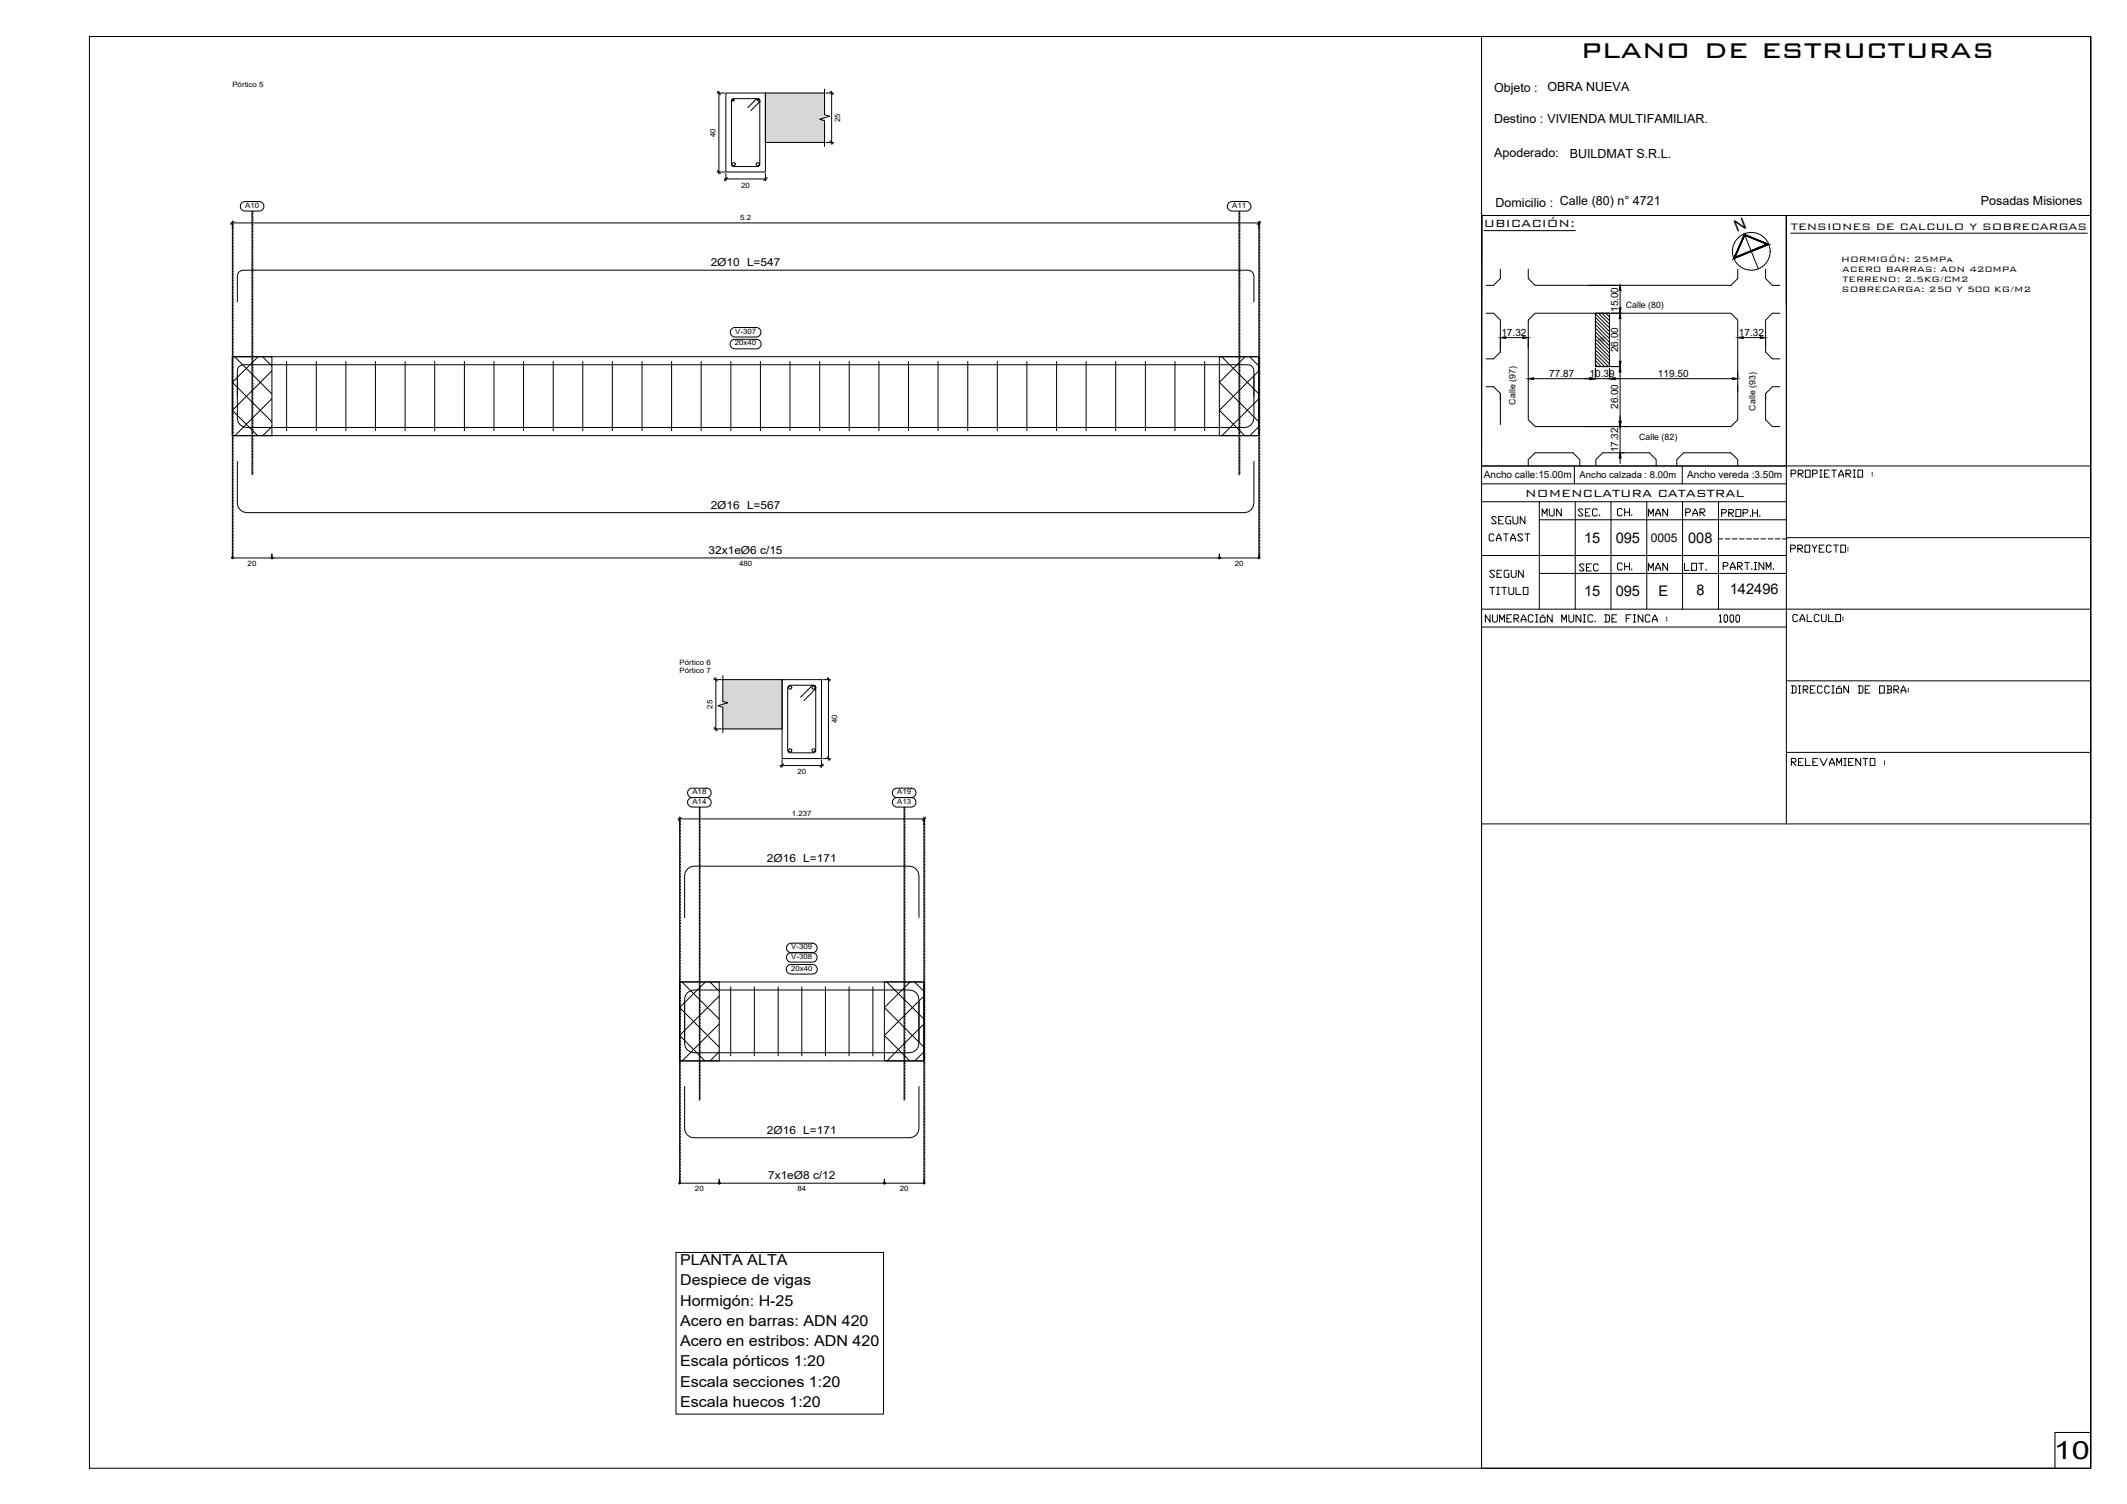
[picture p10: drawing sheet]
<svg xmlns="http://www.w3.org/2000/svg" width="594mm" height="420mm" viewBox="0 0 594 420" stroke-linecap="round" stroke-linejoin="round" font-family="sans-serif">
<defs><g id="words">
<text font-size="9.7" x="441.6" y="16.1">plano de estructuras</text>
<text font-size="7" x="573.7" y="407.5">10</text>
<g font-size="5.3">
<text x="429.7" y="145.3">MUN</text>
<text x="439.6" y="145.3">SEC.</text>
<text x="450.5" y="145.3">CH.</text>
<text x="469.5" y="145.3">PAR</text>
<text x="414.9" y="152.4">CATAST</text>
<text x="498.8" y="155.6">PROYECTO:</text>
<text x="439.9" y="160.9">SEC</text>
<text x="450.5" y="160.5">CH.</text>
<text x="414.9" y="162.6">SEGUN</text>
<text x="413.8" y="175">NUMERACIÓN MUNIC. DE FINCA : 1000</text>
<text x="499.5" y="175">CALCULO:</text>
<text x="499.2" y="215.2">RELEVAMIENTO :</text>
</g>
<g font-size="4.9">
<text x="499.2" y="134.4">PROPIETARIO :</text>
<text x="415.2" y="147.5">SEGUN</text>
<text x="459.3" y="145.3">MAN</text>
<text x="459.3" y="160.5">MAN</text>
<text x="469.2" y="160.5">LOT.</text>
<text x="414.9" y="167.2">TITULO</text>
<text x="499.2" y="194.7">DIRECCIÓN DE OBRA:</text>
</g>
<text font-size="4.5" x="485.1" y="64.7" transform="rotate(-22 485.1 64.7)">N</text>
<g font-size="4.2">
<text x="189.9" y="353.4">PLANTA ALTA</text>
<text x="189.9" y="359.1">Despiece de vigas</text>
<text x="189.9" y="364.7">Hormigón: H-25</text>
<text x="189.9" y="370.4">Acero en barras: ADN 420</text>
<text x="189.9" y="376">Acero en estribos: ADN 420</text>
<text x="189.9" y="381.7">Escala pórticos 1:20</text>
<text x="189.9" y="387.3">Escala secciones 1:20</text>
<text x="189.9" y="393">Escala huecos 1:20</text>
</g>
<g font-size="4.1">
<text x="442.4" y="151.6">15</text>
<text x="451.3" y="151.6">095</text>
<text x="471.5" y="151.7">008</text>
<text x="442.4" y="166.6">15</text>
<text x="451.3" y="166.6">095</text>
<text x="463.2" y="166.6">E</text>
<text x="473.8" y="166.2">8</text>
<text x="483.2" y="166.1">142496</text>
</g>
<g font-size="3.9">
<text x="414.5" y="63.5">UBICACIÓN:</text>
<text x="426" y="138.8">NOMENCLATURA CATASTRAL</text>
</g>
<g font-size="3.5">
<text x="417.3" y="25.7">Objeto :</text>
<text x="432.2" y="25.5">OBRA NUEVA</text>
<text x="417.3" y="34.3">Destino : VIVIENDA MULTIFAMILIAR.</text>
<text x="417.3" y="43.9">Apoderado:</text>
<text x="438.4" y="44.2">BUILDMAT S.R.L.</text>
<text x="417.7" y="57.7">Domicilio : Calle (80) n° 4721</text>
<text x="553.3" y="57.4">Posadas Misiones</text>
<text x="500.2" y="64.3">TENSIONES DE CALCULO Y SOBRECARGAS</text>
</g>
<text font-size="3.4" x="461.1" y="151.3">0005</text>
<g font-size="3.1">
<text x="198.5" y="74.4">2Ø10 L=547</text>
<text x="198.5" y="142.1">2Ø16 L=567</text>
<text x="197.9" y="154.8">32x1eØ6 c/15</text>
<text x="214.2" y="240.9">2Ø16 L=171</text>
<text x="214.2" y="316.7">2Ø16 L=171</text>
<text x="214.5" y="329.4">7x1eØ8 c/12</text>
</g>
<g font-size="2.9">
<text x="514.3" y="73.1">HORMIGÓN: 25MPa</text>
<text x="514.6" y="75.9">ACERO BARRAS: ADN 420MPA</text>
<text x="514.3" y="81.7">SOBRECARGA: 250 Y 500 KG/M2</text>
<text x="514.6" y="78.8">TERRENO: 2.5KG/CM2</text>
</g>
<g font-size="2.8">
<text x="452" y="87.2" transform="rotate(-90 452 87.2)">15.00</text>
<text x="419.4" y="93.8">17.32</text>
<text x="485.7" y="93.8">17.32</text>
<text x="452" y="98.4" transform="rotate(-90 452 98.4)">26.00</text>
<text x="432.7" y="105.2">77.87</text>
<text x="444" y="105.2">10.39</text>
<text x="463.1" y="105.2">119.50</text>
<text x="452" y="114.3" transform="rotate(-90 452 114.3)">26.00</text>
<text x="452" y="126.4" transform="rotate(-90 452 126.4)">17.32</text>
<text x="414.4" y="133.5">Ancho calle:15.00m</text>
<text x="471.3" y="133.5">Ancho vereda :3.50m</text>
</g>
<text font-size="2.7" x="441.2" y="133.5">Ancho calzada : 8.00m</text>
<text font-size="2.6" x="478.7" y="151.7">----------</text>
<g font-size="2.5">
<text x="454.1" y="86.1">Calle (80)</text>
<text x="423.3" y="113" transform="rotate(-90 423.3 113)">Calle (97)</text>
<text x="490.3" y="114.7" transform="rotate(-90 490.3 114.7)">Calle (93)</text>
<text x="457.8" y="122.8">Calle (82)</text>
</g>
<g font-size="2.1">
<text x="64.9" y="24.2">Pórtico 5</text>
<text x="234.7" y="34.1" transform="rotate(-90 234.7 34.1)">25</text>
<text x="199.9" y="38.3" transform="rotate(-90 199.9 38.3)">40</text>
<text x="207" y="52.4">20</text>
<text x="68.5" y="58">A10</text>
<text x="344.1" y="58">A11</text>
<text x="206.7" y="61.3">5.2</text>
<text x="205.3" y="93.2">V-307</text>
<text x="205.2" y="96.5">20x40</text>
<text x="69.2" y="158.1">20</text>
<text x="206.4" y="158.1">480</text>
<text x="344.8" y="158.1">20</text>
<text x="189.8" y="185.8">Pórtico 6</text>
<text x="189.8" y="188">Pórtico 7</text>
<text x="199" y="198" transform="rotate(-90 199 198)">25</text>
<text x="233.8" y="202.1" transform="rotate(-90 233.8 202.1)">40</text>
<text x="193.4" y="221.9">A18</text>
<text x="222.7" y="216.3">20</text>
<text x="250.6" y="221.9">A19</text>
<text x="193.4" y="224.5">A14</text>
<text x="221.1" y="227.8">1.237</text>
<text x="250.6" y="224.5">A13</text>
<text x="221" y="267.8">V-308</text>
<text x="221" y="265.2">V-309</text>
<text x="220.9" y="271.1">20x40</text>
<text x="194.1" y="332.7">20</text>
<text x="222.7" y="332.7">84</text>
<text x="251.3" y="332.7">20</text>
</g>
<text font-size="1.5" x="446.4" y="95.2">(8)</text>
</g></defs>
<!-- layer: SEC_CONT_FORJADOS_SECCION -->
<path d="M213.8 26h16.5v13.8h-16.5zM201.9 189.9h16.5v13.7h-16.5z" fill="none" stroke="#dad7d3" stroke-width=".28"/>
<g fill="#dad7d3" stroke="#dad7d3" stroke-width=".28">
<path d="M213.8 26l16.5 13.8v-13.8zM213.8 26l16.5 13.8h-16.5z"/>
<path d="M201.9 189.9l16.5 13.7v-13.7zM201.9 189.9l16.5 13.7h-16.5z"/>
</g>
<path d="M230.3 26h-16.5v13.8h16.5M230.3 24.9v7.1l1.4 .5-2.8 .8 1.4 .4v7.2M201.9 189.9h16.5v13.7h-16.5M201.9 188.8v7.1l1.3 .4-2.7 .8 1.4 .5v7.1" fill="none" stroke="#000" stroke-width=".28"/>
<!-- layer: SEC_COTAS_SEC_DIM_VIGA -->
<g fill="none" stroke="#000" stroke-width=".28">
<path d="M200.3 26h2.1M200.4 25.6l.8 .9M200.8 25.5v23.1M230.7 26h2.1M230.7 39.8h2.1M231.8 39.3l.9 .9M231.8 25.6l.9 .9M232.3 25.5v14.8M200.3 48h2.1M200.4 47.6l.8 .9M202.2 50h12.1M202.7 48.4v2.1"/>
<path d="M203.2 49.6l-.9 .9M213.8 48.4v2.1M214.2 49.6l-.9 .9M199.4 189.9h2.1M199.5 189.4l.9 .9M199.9 189.3v14.9M229.8 189.9h2.1M231 189.4l.9 .9M231.4 189.3v23.1M199.4 203.6h2.1M199.5 203.2l.9 .9M217.9 213.9h12.1"/>
<path d="M218.4 212.3v2.1M218.9 213.4l-.9 .9M229.4 212.3v2.1M229.8 211.9h2.1M229.9 213.4l-.9 .9M231 211.5l.9 .8"/>
</g>
<!-- layer: SEC_CONT_VIG_HORMIGON_SECCION -->
<path d="M202.7 26h11.1v22h-11.1zM218.4 189.9h11v22h-11z" fill="none" stroke="#000" stroke-width=".28"/>
<g fill="none" stroke="#000" stroke-width=".28">
<path d="M66.3 84.3v-7.1a1.66 1.66 0 0 1 1.6-1.7h280.7a1.66 1.66 0 0 1 1.6 1.7v7.1M66.3 110.7v-7.2a1.66 1.66 0 0 1 1.6-1.6h280.7a1.66 1.66 0 0 1 1.6 1.6v7.2"/>
<circle cx="204.7" cy="28" r=".28"/>
<circle cx="211.8" cy="28" r=".28"/>
</g>
<g fill="none" stroke="#000" stroke-width=".28">
<path d="M66.3 105.1v11.7a2.6 2.6 0 0 0 2.6 2.6h278.7a2.6 2.6 0 0 0 2.6-2.6v-11.7M66.3 128.9v11.6a2.67 2.67 0 0 0 2.6 2.7h278.7a2.67 2.67 0 0 0 2.6-2.7v-11.6M191.2 256.3v-11.7a2.67 2.67 0 0 1 2.6-2.6h60.2a2.67 2.67 0 0 1 2.7 2.6v11.7M191.2 279.8v11.7a2.6 2.6 0 0 0 2.6 2.6h60.2a2.6 2.6 0 0 0 2.7-2.6v-11.7M191.2 290.9v-11.7a2.6 2.6 0 0 1 2.6-2.6h60.2a2.6 2.6 0 0 1 2.7 2.6v11.7M191.2 303.5v11.7a2.6 2.6 0 0 0 2.6 2.6h60.2a2.6 2.6 0 0 0 2.7-2.6v-11.7"/>
<circle cx="204.9" cy="45.9" r=".44"/>
<circle cx="211.6" cy="45.9" r=".44"/>
<circle cx="220.7" cy="192.1" r=".44"/>
<circle cx="227.2" cy="192.1" r=".44"/>
<circle cx="220.7" cy="209.6" r=".44"/>
<circle cx="227.2" cy="209.6" r=".44"/>
</g>
<g fill="none" stroke="#000" stroke-width=".28">
<path d="M208.9 30.1l2.4-2.5h.5l.3 .2 .1 18.3-.6 .4h-6.9l-.4-.6v-18l.6-.3h7.1l.2 .4-.1 .5-2.4 2.4M80.1 101v19.3M88.3 101v19.3M96.6 101v19.3M104.9 101v19.3M113.2 101v19.3M121.4 101v19.3M129.7 101v19.3M138 101v19.3M146.2 101v19.3M154.5 101v19.3M162.8 101v19.3"/>
<path d="M171 101v19.3M179.3 101v19.3M187.6 101v19.3M195.8 101v19.3M204.1 101v19.3M212.4 101v19.3M220.6 101v19.3M228.9 101v19.3M237.2 101v19.3M245.5 101v19.3M253.7 101v19.3M262 101v19.3"/>
<path d="M270.3 101v19.3M278.6 101v19.3M286.8 101v19.3M295.1 101v19.3M303.4 101v19.3M311.6 101v19.3M319.9 101v19.3M328.2 101v19.3M336.5 101v19.3"/>
</g>
<!-- layer: ALZ_COT_COT_LIN_APOYOS -->
<g fill="none" stroke="#000" stroke-width=".28">
<path d="M64.9 62.7h.1M64.9 63.1h.1M64.9 63.5h.1M64.9 63.9h.1M64.9 64.3h.1M64.9 64.7h.1M64.9 65.2h.1M64.9 65.6h.1M64.9 66h.1M64.9 66.4h.1M64.9 66.8h.1M64.9 67.2h.1"/>
<path d="M64.9 67.6h.1M64.9 68h.1M64.9 68.5h.1M64.9 68.9h.1M64.9 69.3h.1M64.9 69.7h.1M64.9 70.1h.1M64.9 70.5h.1M64.9 70.9h.1M64.9 71.3h.1M64.9 71.8h.1M64.9 72.1h.1"/>
<path d="M64.9 72.6h.1M64.9 73h.1M64.9 73.4h.1M64.9 73.8h.1M64.9 74.2h.1M64.9 74.6h.1M64.9 75.1h.1M64.9 75.4h.1M64.9 75.9h.1M64.9 76.3h.1M64.9 76.7h.1M64.9 77.1h.1"/>
<path d="M64.9 77.5h.1M64.9 77.9h.1M64.9 78.4h.1M64.9 78.7h.1M64.9 79.2h.1M64.9 79.6h.1M64.9 62.3v.3M64.9 62.8v.2M64.9 63.2v.2M64.9 63.6v.2M64.9 64v.2M64.9 64.4v.2"/>
<path d="M64.9 64.9v.1M64.9 65.2v.2M64.9 65.7v.2M64.9 66.1v.2M64.9 66.5v.2M64.9 66.9v.2M64.9 67.3v.2M64.9 67.7v.2M64.9 68.2v.1M64.9 68.5v.2M64.9 69v.2M64.9 69.4v.2"/>
<path d="M64.9 69.8v.2M64.9 70.2v.2M64.9 70.6v.2M64.9 71v.2M64.9 71.4v.2M64.9 71.8v.3M64.9 72.3v.2M64.9 72.7v.2M64.9 73.1v.2M64.9 73.5v.2M64.9 73.9v.2M64.9 74.3v.2"/>
<path d="M64.9 74.7v.2M64.9 75.1v.3M64.9 75.6v.2M64.9 76v.2M64.9 76.4v.2M64.9 76.8v.2M64.9 77.2v.2M64.9 77.6v.2M64.9 78v.2M64.9 78.4v.3M64.9 78.9v.2M64.9 79.3v.2"/>
<path d="M64.9 79.7v.2M351.6 62.7h.1M351.6 63.1h.1M351.6 63.5h.1M351.6 63.9h.1M351.6 64.3h.1M351.6 64.7h.1M351.6 65.2h.1M351.6 65.6h.1M351.6 66h.1M351.6 66.4h.1M351.6 66.8h.1"/>
<path d="M351.6 67.2h.1M351.6 67.6h.1M351.6 68h.1M351.6 68.5h.1M351.6 68.9h.1M351.6 69.3h.1M351.6 69.7h.1M351.6 70.1h.1M351.6 70.5h.1M351.6 70.9h.1M351.6 71.3h.1M351.6 71.8h.1"/>
<path d="M351.6 72.1h.1M351.6 72.6h.1M351.6 73h.1M351.6 73.4h.1M351.6 73.8h.1M351.6 74.2h.1M351.6 74.6h.1M351.6 75.1h.1M351.6 75.4h.1M351.6 75.9h.1M351.6 76.3h.1M351.6 76.7h.1"/>
<path d="M351.6 77.1h.1M351.6 77.5h.1M351.6 77.9h.1M351.6 78.4h.1M351.6 78.7h.1M351.6 79.2h.1M351.6 79.6h.1M351.6 62.3v.3M351.6 62.8v.2M351.6 63.2v.2M351.6 63.6v.2M351.6 64v.2"/>
<path d="M351.6 64.4v.2M351.6 64.9v.1M351.6 65.2v.2M351.6 65.7v.2M351.6 66.1v.2M351.6 66.5v.2M351.6 66.9v.2M351.6 67.3v.2M351.6 67.7v.2M351.6 68.2v.1M351.6 68.5v.2M351.6 69v.2"/>
<path d="M351.6 69.4v.2M351.6 69.8v.2M351.6 70.2v.2M351.6 70.6v.2M351.6 71v.2M351.6 71.4v.2M351.6 71.8v.3M351.6 72.3v.2M351.6 72.7v.2M351.6 73.1v.2M351.6 73.5v.2M351.6 73.9v.2"/>
<path d="M351.6 74.3v.2M351.6 74.7v.2M351.6 75.1v.3M351.6 75.6v.2M351.6 76v.2M351.6 76.4v.2M351.6 76.8v.2M351.6 77.2v.2M351.6 77.6v.2M351.6 78v.2M351.6 78.4v.3M351.6 78.9v.2"/>
<path d="M351.6 79.3v.2M351.6 79.7v.2M64.9 80h.1M64.9 80.4h.1M64.9 80.8h.1M64.9 81.2h.1M64.9 81.7h.1M64.9 82h.1M64.9 82.5h.1M64.9 82.9h.1M64.9 83.3h.1M64.9 83.7h.1"/>
<path d="M64.9 84.1h.1M64.9 84.5h.1M64.9 85h.1M64.9 85.3h.1M64.9 85.8h.1M64.9 86.2h.1M64.9 86.6h.1M64.9 87h.1M64.9 87.4h.1M64.9 87.8h.1M64.9 88.2h.1M64.9 88.6h.1"/>
<path d="M64.9 89.1h.1M64.9 89.5h.1M64.9 89.9h.1M64.9 90.3h.1M64.9 90.7h.1M64.9 91.1h.1M64.9 91.5h.1M64.9 91.9h.1M64.9 92.4h.1M64.9 92.8h.1M64.9 93.2h.1M64.9 93.6h.1"/>
<path d="M64.9 94h.1M64.9 94.4h.1M64.9 94.8h.1M64.9 95.3h.1M64.9 95.7h.1M64.9 96.1h.1M64.9 96.5h.1M64.9 96.9h.1M64.9 97.3h.1M64.9 97.7h.1M64.9 98.1h.1M64.9 98.6h.1"/>
<path d="M64.9 99h.1M64.9 99.4h.1M64.9 99.8h.1M64.9 80.1v.2M64.9 80.5v.2M64.9 80.9v.2M64.9 81.3v.2M64.9 81.7v.3M64.9 82.2v.2M64.9 82.6v.2M64.9 83v.2M64.9 83.4v.2"/>
<path d="M64.9 83.8v.2M64.9 84.2v.2M64.9 84.6v.2M64.9 85v.3M64.9 85.5v.2M64.9 85.9v.2M64.9 86.3v.2M64.9 86.7v.2M64.9 87.1v.2M64.9 87.5v.2M64.9 87.9v.2M64.9 88.3v.3"/>
<path d="M64.9 88.8v.2M64.9 89.2v.2M64.9 89.6v.2M64.9 90v.2M64.9 90.4v.2M64.9 90.8v.2M64.9 91.2v.2M64.9 91.7v.2M64.9 92.1v.1M64.9 92.5v.2M64.9 92.9v.2M64.9 93.3v.2"/>
<path d="M64.9 93.7v.2M64.9 94.1v.2M64.9 94.5v.2M64.9 95v.2M64.9 95.4v.1M64.9 95.8v.2M64.9 96.2v.2M64.9 96.6v.2M64.9 97v.2M64.9 97.4v.2M64.9 97.8v.2M64.9 98.3v.2"/>
<path d="M64.9 98.7v.1M64.9 99.1v.2M64.9 99.5v.2M64.9 99.9v.2M351.6 80h.1M351.6 80.4h.1M351.6 80.8h.1M351.6 81.2h.1M351.6 81.7h.1M351.6 82h.1M351.6 82.5h.1M351.6 82.9h.1"/>
<path d="M351.6 83.3h.1M351.6 83.7h.1M351.6 84.1h.1M351.6 84.5h.1M351.6 85h.1M351.6 85.3h.1M351.6 85.8h.1M351.6 86.2h.1M351.6 86.6h.1M351.6 87h.1M351.6 87.4h.1M351.6 87.8h.1"/>
<path d="M351.6 88.2h.1M351.6 88.6h.1M351.6 89.1h.1M351.6 89.5h.1M351.6 89.9h.1M351.6 90.3h.1M351.6 90.7h.1M351.6 91.1h.1M351.6 91.5h.1M351.6 91.9h.1M351.6 92.4h.1M351.6 92.8h.1"/>
<path d="M351.6 93.2h.1M351.6 93.6h.1M351.6 94h.1M351.6 94.4h.1M351.6 94.8h.1M351.6 95.3h.1M351.6 95.7h.1M351.6 96.1h.1M351.6 96.5h.1M351.6 96.9h.1M351.6 97.3h.1M351.6 97.7h.1"/>
<path d="M351.6 98.1h.1M351.6 98.6h.1M351.6 99h.1M351.6 99.4h.1M351.6 99.8h.1M351.6 80.1v.2M351.6 80.5v.2M351.6 80.9v.2M351.6 81.3v.2M351.6 81.7v.3M351.6 82.2v.2M351.6 82.6v.2"/>
<path d="M351.6 83v.2M351.6 83.4v.2M351.6 83.8v.2M351.6 84.2v.2M351.6 84.6v.2M351.6 85v.3M351.6 85.5v.2M351.6 85.9v.2M351.6 86.3v.2M351.6 86.7v.2M351.6 87.1v.2M351.6 87.5v.2"/>
<path d="M351.6 87.9v.2M351.6 88.3v.3M351.6 88.8v.2M351.6 89.2v.2M351.6 89.6v.2M351.6 90v.2M351.6 90.4v.2M351.6 90.8v.2M351.6 91.2v.2M351.6 91.7v.2M351.6 92.1v.1M351.6 92.5v.2"/>
<path d="M351.6 92.9v.2M351.6 93.3v.2M351.6 93.7v.2M351.6 94.1v.2M351.6 94.5v.2M351.6 95v.2M351.6 95.4v.1M351.6 95.8v.2M351.6 96.2v.2M351.6 96.6v.2M351.6 97v.2M351.6 97.4v.2"/>
<path d="M351.6 97.8v.2M351.6 98.3v.2M351.6 98.7v.1M351.6 99.1v.2M351.6 99.5v.2M351.6 99.9v.2M64.9 100.2h.1M64.9 100.6h.1M64.9 101h.1M64.9 101.4h.1M64.9 101.9h.1M64.9 102.3h.1"/>
<path d="M64.9 102.7h.1M64.9 103.1h.1M64.9 103.5h.1M64.9 103.9h.1M64.9 104.4h.1M64.9 104.7h.1M64.9 105.2h.1M64.9 105.6h.1M64.9 106h.1M64.9 106.4h.1M64.9 106.8h.1M64.9 107.2h.1"/>
<path d="M64.9 107.6h.1M64.9 108h.1M64.9 108.5h.1M64.9 108.9h.1M64.9 109.3h.1M64.9 109.7h.1M64.9 110.1h.1M64.9 110.5h.1M64.9 110.9h.1M64.9 111.3h.1M64.9 111.8h.1M64.9 112.2h.1"/>
<path d="M64.9 112.6h.1M64.9 113h.1M64.9 113.4h.1M64.9 113.8h.1M64.9 114.2h.1M64.9 114.6h.1M64.9 115.1h.1M64.9 115.5h.1M64.9 115.9h.1M64.9 116.3h.1M64.9 116.7h.1M64.9 117.1h.1"/>
<path d="M64.9 117.5h.1M64.9 117.9h.1M64.9 118.4h.1M64.9 118.8h.1M64.9 119.2h.1M64.9 119.6h.1M64.9 100.3v.2M64.9 100.7v.2M64.9 101.1v.2M64.9 101.6v.2M64.9 102v.2M64.9 102.4v.2"/>
<path d="M64.9 102.8v.2M64.9 103.2v.2M64.9 103.6v.2M64.9 104v.2M64.9 104.4v.2M64.9 104.9v.2M64.9 105.2v.3M64.9 105.7v.2M64.9 106.1v.2M64.9 106.5v.2M64.9 106.9v.2M64.9 107.3v.2"/>
<path d="M64.9 107.7v.3M64.9 108.2v.1M64.9 108.5v.3M64.9 109v.2M64.9 109.4v.2M64.9 109.8v.2M64.9 110.2v.2M64.9 110.6v.2M64.9 111v.3M64.9 111.5v.1M64.9 111.8v.3M64.9 112.3v.2"/>
<path d="M64.9 112.7v.2M64.9 113.1v.2M64.9 113.5v.2M64.9 113.9v.2M64.9 114.3v.3M64.9 114.8v.1M64.9 115.1v.3M64.9 115.6v.2M64.9 116v.2M64.9 116.4v.2M64.9 116.8v.2M64.9 117.2v.2"/>
<path d="M64.9 117.6v.3M64.9 118.1v.1M64.9 118.4v.3M64.9 118.9v.2M64.9 119.3v.2M64.9 119.7v.2M351.6 100.2h.1M351.6 100.6h.1M351.6 101h.1M351.6 101.4h.1M351.6 101.9h.1M351.6 102.3h.1"/>
<path d="M351.6 102.7h.1M351.6 103.1h.1M351.6 103.5h.1M351.6 103.9h.1M351.6 104.4h.1M351.6 104.7h.1M351.6 105.2h.1M351.6 105.6h.1M351.6 106h.1M351.6 106.4h.1M351.6 106.8h.1M351.6 107.2h.1"/>
<path d="M351.6 107.6h.1M351.6 108h.1M351.6 108.5h.1M351.6 108.9h.1M351.6 109.3h.1M351.6 109.7h.1M351.6 110.1h.1M351.6 110.5h.1M351.6 110.9h.1M351.6 111.3h.1M351.6 111.8h.1M351.6 112.2h.1"/>
<path d="M351.6 112.6h.1M351.6 113h.1M351.6 113.4h.1M351.6 113.8h.1M351.6 114.2h.1M351.6 114.6h.1M351.6 115.1h.1M351.6 115.5h.1M351.6 115.9h.1M351.6 116.3h.1M351.6 116.7h.1M351.6 117.1h.1"/>
<path d="M351.6 117.5h.1M351.6 117.9h.1M351.6 118.4h.1M351.6 118.8h.1M351.6 119.2h.1M351.6 119.6h.1M351.6 100.3v.2M351.6 100.7v.2M351.6 101.1v.2M351.6 101.6v.2M351.6 102v.2M351.6 102.4v.2"/>
<path d="M351.6 102.8v.2M351.6 103.2v.2M351.6 103.6v.2M351.6 104v.2M351.6 104.4v.2M351.6 104.9v.2M351.6 105.2v.3M351.6 105.7v.2M351.6 106.1v.2M351.6 106.5v.2M351.6 106.9v.2M351.6 107.3v.2"/>
<path d="M351.6 107.7v.3M351.6 108.2v.1M351.6 108.5v.3M351.6 109v.2M351.6 109.4v.2M351.6 109.8v.2M351.6 110.2v.2M351.6 110.6v.2M351.6 111v.3M351.6 111.5v.1M351.6 111.8v.3M351.6 112.3v.2"/>
<path d="M351.6 112.7v.2M351.6 113.1v.2M351.6 113.5v.2M351.6 113.9v.2M351.6 114.3v.3M351.6 114.8v.1M351.6 115.1v.3M351.6 115.6v.2M351.6 116v.2M351.6 116.4v.2M351.6 116.8v.2M351.6 117.2v.2"/>
<path d="M351.6 117.6v.3M351.6 118.1v.1M351.6 118.4v.3M351.6 118.9v.2M351.6 119.3v.2M351.6 119.7v.2M64.9 120h.1M64.9 120.4h.1M64.9 120.8h.1M64.9 121.2h.1M64.9 121.7h.1M64.9 122.1h.1"/>
<path d="M64.9 122.5h.1M64.9 122.9h.1M64.9 123.3h.1M64.9 123.7h.1M64.9 124.1h.1M64.9 124.5h.1M64.9 125h.1M64.9 125.3h.1M64.9 125.8h.1M64.9 126.2h.1M64.9 126.6h.1M64.9 127h.1"/>
<path d="M64.9 127.4h.1M64.9 127.8h.1M64.9 128.3h.1M64.9 128.7h.1M64.9 129.1h.1M64.9 129.5h.1M64.9 129.9h.1M64.9 130.3h.1M64.9 130.7h.1M64.9 131.1h.1M64.9 131.6h.1M64.9 132h.1"/>
<path d="M64.9 132.4h.1M64.9 132.8h.1M64.9 133.2h.1M64.9 133.6h.1M64.9 134h.1M64.9 134.5h.1M64.9 134.9h.1M64.9 135.3h.1M64.9 135.7h.1M64.9 136.1h.1M64.9 136.5h.1M64.9 136.9h.1"/>
<path d="M64.9 137.3h.1M64.9 137.8h.1M64.9 138.2h.1M64.9 138.6h.1M64.9 139h.1M64.9 139.4h.1M64.9 139.8h.1M64.9 120.1v.2M64.9 120.5v.2M64.9 120.9v.3M64.9 121.4v.1M64.9 121.8v.2"/>
<path d="M64.9 122.2v.2M64.9 122.6v.2M64.9 123v.2M64.9 123.4v.2M64.9 123.8v.2M64.9 124.2v.3M64.9 124.6v.2M64.9 125.1v.2M64.9 125.5v.2M64.9 125.9v.2M64.9 126.3v.2M64.9 126.7v.2"/>
<path d="M64.9 127.1v.2M64.9 127.6v.1M64.9 127.9v.2M64.9 128.4v.2M64.9 128.8v.2M64.9 129.2v.2M64.9 129.6v.2M64.9 130v.2M64.9 130.4v.2M64.9 130.9v.1M64.9 131.2v.2M64.9 131.7v.2"/>
<path d="M64.9 132.1v.2M64.9 132.5v.2M64.9 132.9v.2M64.9 133.3v.2M64.9 133.7v.2M64.9 134.2v.1M64.9 134.5v.2M64.9 135v.2M64.9 135.4v.2M64.9 135.8v.2M64.9 136.2v.2M64.9 136.6v.2"/>
<path d="M64.9 137v.2M64.9 137.5v.1M64.9 137.8v.2M64.9 138.3v.2M64.9 138.7v.2M64.9 139.1v.2M64.9 139.5v.2M64.9 139.9v.2M351.6 120h.1M351.6 120.4h.1M351.6 120.8h.1M351.6 121.2h.1"/>
<path d="M351.6 121.7h.1M351.6 122.1h.1M351.6 122.5h.1M351.6 122.9h.1M351.6 123.3h.1M351.6 123.7h.1M351.6 124.1h.1M351.6 124.5h.1M351.6 125h.1M351.6 125.3h.1M351.6 125.8h.1M351.6 126.2h.1"/>
<path d="M351.6 126.6h.1M351.6 127h.1M351.6 127.4h.1M351.6 127.8h.1M351.6 128.3h.1M351.6 128.7h.1M351.6 129.1h.1M351.6 129.5h.1M351.6 129.9h.1M351.6 130.3h.1M351.6 130.7h.1M351.6 131.1h.1"/>
<path d="M351.6 131.6h.1M351.6 132h.1M351.6 132.4h.1M351.6 132.8h.1M351.6 133.2h.1M351.6 133.6h.1M351.6 134h.1M351.6 134.5h.1M351.6 134.9h.1M351.6 135.3h.1M351.6 135.7h.1M351.6 136.1h.1"/>
<path d="M351.6 136.5h.1M351.6 136.9h.1M351.6 137.3h.1M351.6 137.8h.1M351.6 138.2h.1M351.6 138.6h.1M351.6 139h.1M351.6 139.4h.1M351.6 139.8h.1M351.6 120.1v.2M351.6 120.5v.2M351.6 120.9v.3"/>
<path d="M351.6 121.4v.1M351.6 121.8v.2M351.6 122.2v.2M351.6 122.6v.2M351.6 123v.2M351.6 123.4v.2M351.6 123.8v.2M351.6 124.2v.3M351.6 124.6v.2M351.6 125.1v.2M351.6 125.5v.2M351.6 125.9v.2"/>
<path d="M351.6 126.3v.2M351.6 126.7v.2M351.6 127.1v.2M351.6 127.6v.1M351.6 127.9v.2M351.6 128.4v.2M351.6 128.8v.2M351.6 129.2v.2M351.6 129.6v.2M351.6 130v.2M351.6 130.4v.2M351.6 130.9v.1"/>
<path d="M351.6 131.2v.2M351.6 131.7v.2M351.6 132.1v.2M351.6 132.5v.2M351.6 132.9v.2M351.6 133.3v.2M351.6 133.7v.2M351.6 134.2v.1M351.6 134.5v.2M351.6 135v.2M351.6 135.4v.2M351.6 135.8v.2"/>
<path d="M351.6 136.2v.2M351.6 136.6v.2M351.6 137v.2M351.6 137.5v.1M351.6 137.8v.2M351.6 138.3v.2M351.6 138.7v.2M351.6 139.1v.2M351.6 139.5v.2M351.6 139.9v.2M64.9 140.2h.1M64.9 140.6h.1"/>
<path d="M64.9 141.1h.1M64.9 141.5h.1M64.9 141.9h.1M64.9 142.3h.1M64.9 142.7h.1M64.9 143.1h.1M64.9 143.5h.1M64.9 143.9h.1M64.9 144.4h.1M64.9 144.7h.1M64.9 145.2h.1M64.9 145.6h.1"/>
<path d="M64.9 146h.1M64.9 146.4h.1M64.9 146.8h.1M64.9 147.2h.1M64.9 147.7h.1M64.9 148h.1M64.9 148.5h.1M64.9 148.9h.1M64.9 149.3h.1M64.9 149.7h.1M64.9 150.1h.1M64.9 150.5h.1"/>
<path d="M64.9 151h.1M64.9 151.3h.1M64.9 151.8h.1M64.9 152.2h.1M64.9 152.6h.1M64.9 153h.1M64.9 153.4h.1M64.9 153.8h.1M64.9 154.3h.1M64.9 154.6h.1M64.9 155.1h.1M64.9 155.5h.1"/>
<path d="M64.9 140.3v.2M64.9 140.7v.2M64.9 141.1v.3M64.9 141.6v.2M64.9 142v.2M64.9 142.4v.2M64.9 142.8v.2M64.9 143.2v.2M64.9 143.6v.2M64.9 144v.2M64.9 144.4v.3M64.9 144.9v.2"/>
<path d="M64.9 145.3v.2M64.9 145.7v.2M64.9 146.1v.2M64.9 146.5v.2M64.9 146.9v.2M64.9 147.3v.2M64.9 147.7v.3M64.9 148.2v.2M64.9 148.6v.2M64.9 149v.2M64.9 149.4v.2M64.9 149.8v.2"/>
<path d="M64.9 150.2v.2M64.9 150.6v.2M64.9 151v.3M64.9 151.5v.2M64.9 151.9v.2M64.9 152.3v.2M64.9 152.7v.2M64.9 153.1v.2M64.9 153.5v.2M64.9 153.9v.2M64.9 154.3v.3M64.9 154.8v.2"/>
<path d="M64.9 155.2v.2M64.9 155.6v.3M351.6 140.2h.1M351.6 140.6h.1M351.6 141.1h.1M351.6 141.5h.1M351.6 141.9h.1M351.6 142.3h.1M351.6 142.7h.1M351.6 143.1h.1M351.6 143.5h.1M351.6 143.9h.1"/>
<path d="M351.6 144.4h.1M351.6 144.7h.1M351.6 145.2h.1M351.6 145.6h.1M351.6 146h.1M351.6 146.4h.1M351.6 146.8h.1M351.6 147.2h.1M351.6 147.7h.1M351.6 148h.1M351.6 148.5h.1M351.6 148.9h.1"/>
<path d="M351.6 149.3h.1M351.6 149.7h.1M351.6 150.1h.1M351.6 150.5h.1M351.6 151h.1M351.6 151.3h.1M351.6 151.8h.1M351.6 152.2h.1M351.6 152.6h.1M351.6 153h.1M351.6 153.4h.1M351.6 153.8h.1"/>
<path d="M351.6 154.3h.1M351.6 154.6h.1M351.6 155.1h.1M351.6 155.5h.1M351.6 140.3v.2M351.6 140.7v.2M351.6 141.1v.3M351.6 141.6v.2M351.6 142v.2M351.6 142.4v.2M351.6 142.8v.2M351.6 143.2v.2"/>
<path d="M351.6 143.6v.2M351.6 144v.2M351.6 144.4v.3M351.6 144.9v.2M351.6 145.3v.2M351.6 145.7v.2M351.6 146.1v.2M351.6 146.5v.2M351.6 146.9v.2M351.6 147.3v.2M351.6 147.7v.3M351.6 148.2v.2"/>
<path d="M351.6 148.6v.2M351.6 149v.2M351.6 149.4v.2M351.6 149.8v.2M351.6 150.2v.2M351.6 150.6v.2M351.6 151v.3M351.6 151.5v.2M351.6 151.9v.2M351.6 152.3v.2M351.6 152.7v.2M351.6 153.1v.2"/>
<path d="M351.6 153.5v.2M351.6 153.9v.2M351.6 154.3v.3M351.6 154.8v.2M351.6 155.2v.2M351.6 155.6v.3M189.8 229.1h.1M189.8 229.5h.1M189.8 230h.1M189.8 230.3h.1M189.8 230.8h.1M189.8 231.2h.1"/>
<path d="M189.8 231.6h.1M189.8 232h.1M189.8 232.4h.1M189.8 232.8h.1M189.8 233.3h.1M189.8 233.6h.1M189.8 234.1h.1M189.8 234.5h.1M189.8 234.9h.1M189.8 235.3h.1M189.8 235.7h.1M189.8 236.1h.1"/>
<path d="M189.8 236.6h.1M189.8 236.9h.1M189.8 237.4h.1M189.8 237.8h.1M189.8 238.2h.1M189.8 238.6h.1M189.8 239h.1M189.8 239.4h.1M189.8 239.9h.1M189.8 228.8v.2M189.8 229.2v.2M189.8 229.6v.2"/>
<path d="M189.8 230v.3M189.8 230.5v.2M189.8 230.9v.2M189.8 231.3v.2M189.8 231.7v.2M189.8 232.1v.2M189.8 232.5v.2M189.8 232.9v.2M189.8 233.3v.3M189.8 233.8v.2M189.8 234.2v.2M189.8 234.6v.2"/>
<path d="M189.8 235v.2M189.8 235.4v.2M189.8 235.8v.2M189.8 236.2v.2M189.8 236.6v.3M189.8 237.1v.2M189.8 237.5v.2M189.8 237.9v.2M189.8 238.3v.2M189.8 238.7v.2M189.8 239.1v.2M189.8 239.5v.2"/>
<path d="M189.8 239.9v.3M258.1 229.1h.1M258.1 229.5h.1M258.1 230h.1M258.1 230.3h.1M258.1 230.8h.1M258.1 231.2h.1M258.1 231.6h.1M258.1 232h.1M258.1 232.4h.1M258.1 232.8h.1M258.1 233.3h.1"/>
<path d="M258.1 233.6h.1M258.1 234.1h.1M258.1 234.5h.1M258.1 234.9h.1M258.1 235.3h.1M258.1 235.7h.1M258.1 236.1h.1M258.1 236.6h.1M258.1 236.9h.1M258.1 237.4h.1M258.1 237.8h.1M258.1 238.2h.1"/>
<path d="M258.1 238.6h.1M258.1 239h.1M258.1 239.4h.1M258.1 239.9h.1M258.1 228.8v.2M258.1 229.2v.2M258.1 229.6v.2M258.1 230v.3M258.1 230.5v.2M258.1 230.9v.2M258.1 231.3v.2M258.1 231.7v.2"/>
<path d="M258.1 232.1v.2M258.1 232.5v.2M258.1 232.9v.2M258.1 233.3v.3M258.1 233.8v.2M258.1 234.2v.2M258.1 234.6v.2M258.1 235v.2M258.1 235.4v.2M258.1 235.8v.2M258.1 236.2v.2M258.1 236.6v.3"/>
<path d="M258.1 237.1v.2M258.1 237.5v.2M258.1 237.9v.2M258.1 238.3v.2M258.1 238.7v.2M258.1 239.1v.2M258.1 239.5v.2M258.1 239.9v.3M189.8 240.2h.1M189.8 240.7h.1M189.8 241.1h.1M189.8 241.5h.1"/>
<path d="M189.8 241.9h.1M189.8 242.3h.1M189.8 242.7h.1M189.8 243.2h.1M189.8 243.5h.1M189.8 244h.1M189.8 244.4h.1M189.8 244.8h.1M189.8 245.2h.1M189.8 245.6h.1M189.8 246h.1M189.8 246.5h.1"/>
<path d="M189.8 246.8h.1M189.8 247.3h.1M189.8 247.7h.1M189.8 248.1h.1M189.8 248.5h.1M189.8 248.9h.1M189.8 249.3h.1M189.8 249.7h.1M189.8 250.1h.1M189.8 250.6h.1M189.8 251h.1M189.8 251.4h.1"/>
<path d="M189.8 251.8h.1M189.8 252.2h.1M189.8 252.6h.1M189.8 253h.1M189.8 253.4h.1M189.8 253.9h.1M189.8 254.3h.1M189.8 254.7h.1M189.8 255.1h.1M189.8 255.5h.1M189.8 255.9h.1M189.8 256.3h.1"/>
<path d="M189.8 256.8h.1M189.8 257.2h.1M189.8 257.6h.1M189.8 258h.1M189.8 258.4h.1M189.8 258.8h.1M189.8 259.2h.1M189.8 259.6h.1M189.8 240.4v.2M189.8 240.8v.2M189.8 241.2v.2M189.8 241.6v.2"/>
<path d="M189.8 242v.2M189.8 242.4v.2M189.8 242.8v.2M189.8 243.2v.3M189.8 243.7v.2M189.8 244.1v.2M189.8 244.5v.2M189.8 244.9v.2M189.8 245.3v.2M189.8 245.7v.2M189.8 246.1v.2M189.8 246.5v.3"/>
<path d="M189.8 247v.2M189.8 247.4v.2M189.8 247.8v.2M189.8 248.2v.2M189.8 248.6v.2M189.8 249v.2M189.8 249.4v.2M189.8 249.9v.2M189.8 250.3v.1M189.8 250.7v.2M189.8 251.1v.2M189.8 251.5v.2"/>
<path d="M189.8 251.9v.2M189.8 252.3v.2M189.8 252.7v.2M189.8 253.2v.2M189.8 253.6v.1M189.8 254v.2M189.8 254.4v.2M189.8 254.8v.2M189.8 255.2v.2M189.8 255.6v.2M189.8 256v.2M189.8 256.5v.2"/>
<path d="M189.8 256.9v.1M189.8 257.3v.2M189.8 257.7v.2M189.8 258.1v.2M189.8 258.5v.2M189.8 258.9v.2M189.8 259.3v.2M189.8 259.8v.2M258.1 240.2h.1M258.1 240.7h.1M258.1 241.1h.1M258.1 241.5h.1"/>
<path d="M258.1 241.9h.1M258.1 242.3h.1M258.1 242.7h.1M258.1 243.2h.1M258.1 243.5h.1M258.1 244h.1M258.1 244.4h.1M258.1 244.8h.1M258.1 245.2h.1M258.1 245.6h.1M258.1 246h.1M258.1 246.5h.1"/>
<path d="M258.1 246.8h.1M258.1 247.3h.1M258.1 247.7h.1M258.1 248.1h.1M258.1 248.5h.1M258.1 248.9h.1M258.1 249.3h.1M258.1 249.7h.1M258.1 250.1h.1M258.1 250.6h.1M258.1 251h.1M258.1 251.4h.1"/>
<path d="M258.1 251.8h.1M258.1 252.2h.1M258.1 252.6h.1M258.1 253h.1M258.1 253.4h.1M258.1 253.9h.1M258.1 254.3h.1M258.1 254.7h.1M258.1 255.1h.1M258.1 255.5h.1M258.1 255.9h.1M258.1 256.3h.1"/>
<path d="M258.1 256.8h.1M258.1 257.2h.1M258.1 257.6h.1M258.1 258h.1M258.1 258.4h.1M258.1 258.8h.1M258.1 259.2h.1M258.1 259.6h.1M258.1 240.4v.2M258.1 240.8v.2M258.1 241.2v.2M258.1 241.6v.2"/>
<path d="M258.1 242v.2M258.1 242.4v.2M258.1 242.8v.2M258.1 243.2v.3M258.1 243.7v.2M258.1 244.1v.2M258.1 244.5v.2M258.1 244.9v.2M258.1 245.3v.2M258.1 245.7v.2M258.1 246.1v.2M258.1 246.5v.3"/>
<path d="M258.1 247v.2M258.1 247.4v.2M258.1 247.8v.2M258.1 248.2v.2M258.1 248.6v.2M258.1 249v.2M258.1 249.4v.2M258.1 249.9v.2M258.1 250.3v.1M258.1 250.7v.2M258.1 251.1v.2M258.1 251.5v.2"/>
<path d="M258.1 251.9v.2M258.1 252.3v.2M258.1 252.7v.2M258.1 253.2v.2M258.1 253.6v.1M258.1 254v.2M258.1 254.4v.2M258.1 254.8v.2M258.1 255.2v.2M258.1 255.6v.2M258.1 256v.2M258.1 256.5v.2"/>
<path d="M258.1 256.9v.1M258.1 257.3v.2M258.1 257.7v.2M258.1 258.1v.2M258.1 258.5v.2M258.1 258.9v.2M258.1 259.3v.2M258.1 259.8v.2M189.8 260.1h.1M189.8 260.5h.1M189.8 260.9h.1M189.8 261.3h.1"/>
<path d="M189.8 261.7h.1M189.8 262.1h.1M189.8 262.6h.1M189.8 262.9h.1M189.8 263.4h.1M189.8 263.8h.1M189.8 264.2h.1M189.8 264.6h.1M189.8 265h.1M189.8 265.4h.1M189.8 265.8h.1M189.8 266.2h.1"/>
<path d="M189.8 266.7h.1M189.8 267.1h.1M189.8 267.5h.1M189.8 267.9h.1M189.8 268.3h.1M189.8 268.7h.1M189.8 269.1h.1M189.8 269.5h.1M189.8 270h.1M189.8 270.4h.1M189.8 270.8h.1M189.8 271.2h.1"/>
<path d="M189.8 271.6h.1M189.8 272h.1M189.8 272.4h.1M189.8 272.8h.1M189.8 273.3h.1M189.8 273.7h.1M189.8 274.1h.1M189.8 274.5h.1M189.8 274.9h.1M189.8 275.3h.1M189.8 275.7h.1M189.8 276.1h.1"/>
<path d="M189.8 276.6h.1M189.8 277h.1M189.8 277.4h.1M189.8 277.8h.1M189.8 278.2h.1M189.8 278.6h.1M189.8 279h.1M189.8 279.4h.1M189.8 279.9h.1M189.8 260.2v.2M189.8 260.6v.2M189.8 261v.2"/>
<path d="M189.8 261.4v.2M189.8 261.8v.2M189.8 262.2v.2M189.8 262.6v.2M189.8 263.1v.2M189.8 263.5v.2M189.8 263.9v.2M189.8 264.3v.2M189.8 264.7v.2M189.8 265.1v.2M189.8 265.5v.2M189.8 265.9v.2"/>
<path d="M189.8 266.4v.2M189.8 266.7v.3M189.8 267.2v.2M189.8 267.6v.2M189.8 268v.2M189.8 268.4v.2M189.8 268.8v.2M189.8 269.2v.3M189.8 269.7v.1M189.8 270v.3M189.8 270.5v.2M189.8 270.9v.2"/>
<path d="M189.8 271.3v.2M189.8 271.7v.2M189.8 272.1v.2M189.8 272.5v.3M189.8 273v.1M189.8 273.3v.3M189.8 273.8v.2M189.8 274.2v.2M189.8 274.6v.2M189.8 275v.2M189.8 275.4v.2M189.8 275.8v.3"/>
<path d="M189.8 276.3v.1M189.8 276.6v.3M189.8 277.1v.2M189.8 277.5v.2M189.8 277.9v.2M189.8 278.3v.2M189.8 278.7v.2M189.8 279.1v.3M189.8 279.6v.1M189.8 280v.2M258.1 260.1h.1M258.1 260.5h.1"/>
<path d="M258.1 260.9h.1M258.1 261.3h.1M258.1 261.7h.1M258.1 262.1h.1M258.1 262.6h.1M258.1 262.9h.1M258.1 263.4h.1M258.1 263.8h.1M258.1 264.2h.1M258.1 264.6h.1M258.1 265h.1M258.1 265.4h.1"/>
<path d="M258.1 265.8h.1M258.1 266.2h.1M258.1 266.7h.1M258.1 267.1h.1M258.1 267.5h.1M258.1 267.9h.1M258.1 268.3h.1M258.1 268.7h.1M258.1 269.1h.1M258.1 269.5h.1M258.1 270h.1M258.1 270.4h.1"/>
<path d="M258.1 270.8h.1M258.1 271.2h.1M258.1 271.6h.1M258.1 272h.1M258.1 272.4h.1M258.1 272.8h.1M258.1 273.3h.1M258.1 273.7h.1M258.1 274.1h.1M258.1 274.5h.1M258.1 274.9h.1M258.1 275.3h.1"/>
<path d="M258.1 275.7h.1M258.1 276.1h.1M258.1 276.6h.1M258.1 277h.1M258.1 277.4h.1M258.1 277.8h.1M258.1 278.2h.1M258.1 278.6h.1M258.1 279h.1M258.1 279.4h.1M258.1 279.9h.1M258.1 260.2v.2"/>
<path d="M258.1 260.6v.2M258.1 261v.2M258.1 261.4v.2M258.1 261.8v.2M258.1 262.2v.2M258.1 262.6v.2M258.1 263.1v.2M258.1 263.5v.2M258.1 263.9v.2M258.1 264.3v.2M258.1 264.7v.2M258.1 265.1v.2"/>
<path d="M258.1 265.5v.2M258.1 265.9v.2M258.1 266.4v.2M258.1 266.7v.3M258.1 267.2v.2M258.1 267.6v.2M258.1 268v.2M258.1 268.4v.2M258.1 268.8v.2M258.1 269.2v.3M258.1 269.7v.1M258.1 270v.3"/>
<path d="M258.1 270.5v.2M258.1 270.9v.2M258.1 271.3v.2M258.1 271.7v.2M258.1 272.1v.2M258.1 272.5v.3M258.1 273v.1M258.1 273.3v.3M258.1 273.8v.2M258.1 274.2v.2M258.1 274.6v.2M258.1 275v.2"/>
<path d="M258.1 275.4v.2M258.1 275.8v.3M258.1 276.3v.1M258.1 276.6v.3M258.1 277.1v.2M258.1 277.5v.2M258.1 277.9v.2M258.1 278.3v.2M258.1 278.7v.2M258.1 279.1v.3M258.1 279.6v.1M258.1 280v.2"/>
<path d="M189.8 280.3h.1M189.8 280.7h.1M189.8 281.1h.1M189.8 281.5h.1M189.8 281.9h.1M189.8 282.3h.1M189.8 282.7h.1M189.8 283.2h.1M189.8 283.5h.1M189.8 284h.1M189.8 284.4h.1M189.8 284.8h.1"/>
<path d="M189.8 285.2h.1M189.8 285.6h.1M189.8 286h.1M189.8 286.5h.1M189.8 286.9h.1M189.8 287.3h.1M189.8 287.7h.1M189.8 288.1h.1M189.8 288.5h.1M189.8 288.9h.1M189.8 289.3h.1M189.8 289.8h.1"/>
<path d="M189.8 290.2h.1M189.8 290.6h.1M189.8 291h.1M189.8 291.4h.1M189.8 291.8h.1M189.8 292.2h.1M189.8 292.7h.1M189.8 293.1h.1M189.8 293.5h.1M189.8 293.9h.1M189.8 294.3h.1M189.8 294.7h.1"/>
<path d="M189.8 295.1h.1M189.8 295.5h.1M189.8 296h.1M189.8 296.4h.1M189.8 296.8h.1M189.8 297.2h.1M189.8 297.6h.1M189.8 298h.1M189.8 298.4h.1M189.8 298.8h.1M189.8 299.3h.1M189.8 299.7h.1"/>
<path d="M189.8 280.4v.2M189.8 280.8v.2M189.8 281.2v.2M189.8 281.6v.2M189.8 282v.2M189.8 282.4v.3M189.8 282.8v.2M189.8 283.3v.2M189.8 283.7v.2M189.8 284.1v.2M189.8 284.5v.2M189.8 284.9v.2"/>
<path d="M189.8 285.3v.2M189.8 285.8v.1M189.8 286.1v.2M189.8 286.6v.2M189.8 287v.2M189.8 287.4v.2M189.8 287.8v.2M189.8 288.2v.2M189.8 288.6v.2M189.8 289.1v.1M189.8 289.4v.2M189.8 289.9v.2"/>
<path d="M189.8 290.3v.2M189.8 290.7v.2M189.8 291.1v.2M189.8 291.5v.2M189.8 291.9v.2M189.8 292.4v.1M189.8 292.7v.2M189.8 293.2v.2M189.8 293.6v.2M189.8 294v.2M189.8 294.4v.2M189.8 294.8v.2"/>
<path d="M189.8 295.2v.2M189.8 295.7v.1M189.8 296v.2M189.8 296.5v.2M189.8 296.9v.2M189.8 297.3v.2M189.8 297.7v.2M189.8 298.1v.2M189.8 298.5v.2M189.8 299v.1M189.8 299.3v.3M189.8 299.8v.2"/>
<path d="M258.1 280.3h.1M258.1 280.7h.1M258.1 281.1h.1M258.1 281.5h.1M258.1 281.9h.1M258.1 282.3h.1M258.1 282.7h.1M258.1 283.2h.1M258.1 283.5h.1M258.1 284h.1M258.1 284.4h.1M258.1 284.8h.1"/>
<path d="M258.1 285.2h.1M258.1 285.6h.1M258.1 286h.1M258.1 286.5h.1M258.1 286.9h.1M258.1 287.3h.1M258.1 287.7h.1M258.1 288.1h.1M258.1 288.5h.1M258.1 288.9h.1M258.1 289.3h.1M258.1 289.8h.1"/>
<path d="M258.1 290.2h.1M258.1 290.6h.1M258.1 291h.1M258.1 291.4h.1M258.1 291.8h.1M258.1 292.2h.1M258.1 292.7h.1M258.1 293.1h.1M258.1 293.5h.1M258.1 293.9h.1M258.1 294.3h.1M258.1 294.7h.1"/>
<path d="M258.1 295.1h.1M258.1 295.5h.1M258.1 296h.1M258.1 296.4h.1M258.1 296.8h.1M258.1 297.2h.1M258.1 297.6h.1M258.1 298h.1M258.1 298.4h.1M258.1 298.8h.1M258.1 299.3h.1M258.1 299.7h.1"/>
<path d="M258.1 280.4v.2M258.1 280.8v.2M258.1 281.2v.2M258.1 281.6v.2M258.1 282v.2M258.1 282.4v.3M258.1 282.8v.2M258.1 283.3v.2M258.1 283.7v.2M258.1 284.1v.2M258.1 284.5v.2M258.1 284.9v.2"/>
<path d="M258.1 285.3v.2M258.1 285.8v.1M258.1 286.1v.2M258.1 286.6v.2M258.1 287v.2M258.1 287.4v.2M258.1 287.8v.2M258.1 288.2v.2M258.1 288.6v.2M258.1 289.1v.1M258.1 289.4v.2M258.1 289.9v.2"/>
<path d="M258.1 290.3v.2M258.1 290.7v.2M258.1 291.1v.2M258.1 291.5v.2M258.1 291.9v.2M258.1 292.4v.1M258.1 292.7v.2M258.1 293.2v.2M258.1 293.6v.2M258.1 294v.2M258.1 294.4v.2M258.1 294.8v.2"/>
<path d="M258.1 295.2v.2M258.1 295.7v.1M258.1 296v.2M258.1 296.5v.2M258.1 296.9v.2M258.1 297.3v.2M258.1 297.7v.2M258.1 298.1v.2M258.1 298.5v.2M258.1 299v.1M258.1 299.3v.3M258.1 299.8v.2"/>
<path d="M189.8 300.1h.1M189.8 300.5h.1M189.8 300.9h.1M189.8 301.3h.1M189.8 301.7h.1M189.8 302.1h.1M189.8 302.6h.1M189.8 302.9h.1M189.8 303.4h.1M189.8 303.8h.1M189.8 304.2h.1M189.8 304.6h.1"/>
<path d="M189.8 305h.1M189.8 305.4h.1M189.8 305.9h.1M189.8 306.2h.1M189.8 306.7h.1M189.8 307.1h.1M189.8 307.5h.1M189.8 307.9h.1M189.8 308.3h.1M189.8 308.7h.1M189.8 309.2h.1M189.8 309.5h.1"/>
<path d="M189.8 310h.1M189.8 310.4h.1M189.8 310.8h.1M189.8 311.2h.1M189.8 311.6h.1M189.8 312h.1M189.8 312.5h.1M189.8 312.8h.1M189.8 313.3h.1M189.8 313.7h.1M189.8 314.1h.1M189.8 314.5h.1"/>
<path d="M189.8 314.9h.1M189.8 315.3h.1M189.8 315.8h.1M189.8 316.1h.1M189.8 316.6h.1M189.8 317h.1M189.8 317.4h.1M189.8 317.8h.1M189.8 318.2h.1M189.8 318.6h.1M189.8 319.1h.1M189.8 319.4h.1"/>
<path d="M189.8 319.9h.1M189.8 300.2v.2M189.8 300.6v.2M189.8 301v.2M189.8 301.4v.2M189.8 301.8v.2M189.8 302.2v.2M189.8 302.6v.3M189.8 303.1v.2M189.8 303.5v.2M189.8 303.9v.2M189.8 304.3v.2"/>
<path d="M189.8 304.7v.2M189.8 305.1v.2M189.8 305.5v.2M189.8 305.9v.3M189.8 306.4v.2M189.8 306.8v.2M189.8 307.2v.2M189.8 307.6v.2M189.8 308v.2M189.8 308.4v.2M189.8 308.8v.2M189.8 309.2v.3"/>
<path d="M189.8 309.7v.2M189.8 310.1v.2M189.8 310.5v.2M189.8 310.9v.2M189.8 311.3v.2M189.8 311.7v.2M189.8 312.1v.2M189.8 312.5v.3M189.8 313v.2M189.8 313.4v.2M189.8 313.8v.2M189.8 314.2v.2"/>
<path d="M189.8 314.6v.2M189.8 315v.2M189.8 315.4v.2M189.8 315.8v.3M189.8 316.3v.2M189.8 316.7v.2M189.8 317.1v.2M189.8 317.5v.2M189.8 317.9v.2M189.8 318.3v.2M189.8 318.7v.2M189.8 319.2v.2"/>
<path d="M189.8 319.6v.2M189.8 320v.2M258.1 300.1h.1M258.1 300.5h.1M258.1 300.9h.1M258.1 301.3h.1M258.1 301.7h.1M258.1 302.1h.1M258.1 302.6h.1M258.1 302.9h.1M258.1 303.4h.1M258.1 303.8h.1"/>
<path d="M258.1 304.2h.1M258.1 304.6h.1M258.1 305h.1M258.1 305.4h.1M258.1 305.9h.1M258.1 306.2h.1M258.1 306.7h.1M258.1 307.1h.1M258.1 307.5h.1M258.1 307.9h.1M258.1 308.3h.1M258.1 308.7h.1"/>
<path d="M258.1 309.2h.1M258.1 309.5h.1M258.1 310h.1M258.1 310.4h.1M258.1 310.8h.1M258.1 311.2h.1M258.1 311.6h.1M258.1 312h.1M258.1 312.5h.1M258.1 312.8h.1M258.1 313.3h.1M258.1 313.7h.1"/>
<path d="M258.1 314.1h.1M258.1 314.5h.1M258.1 314.9h.1M258.1 315.3h.1M258.1 315.8h.1M258.1 316.1h.1M258.1 316.6h.1M258.1 317h.1M258.1 317.4h.1M258.1 317.8h.1M258.1 318.2h.1M258.1 318.6h.1"/>
<path d="M258.1 319.1h.1M258.1 319.4h.1M258.1 319.9h.1M258.1 300.2v.2M258.1 300.6v.2M258.1 301v.2M258.1 301.4v.2M258.1 301.8v.2M258.1 302.2v.2M258.1 302.6v.3M258.1 303.1v.2M258.1 303.5v.2"/>
<path d="M258.1 303.9v.2M258.1 304.3v.2M258.1 304.7v.2M258.1 305.1v.2M258.1 305.5v.2M258.1 305.9v.3M258.1 306.4v.2M258.1 306.8v.2M258.1 307.2v.2M258.1 307.6v.2M258.1 308v.2M258.1 308.4v.2"/>
<path d="M258.1 308.8v.2M258.1 309.2v.3M258.1 309.7v.2M258.1 310.1v.2M258.1 310.5v.2M258.1 310.9v.2M258.1 311.3v.2M258.1 311.7v.2M258.1 312.1v.2M258.1 312.5v.3M258.1 313v.2M258.1 313.4v.2"/>
<path d="M258.1 313.8v.2M258.1 314.2v.2M258.1 314.6v.2M258.1 315v.2M258.1 315.4v.2M258.1 315.8v.3M258.1 316.3v.2M258.1 316.7v.2M258.1 317.1v.2M258.1 317.5v.2M258.1 317.9v.2M258.1 318.3v.2"/>
<path d="M258.1 318.7v.2M258.1 319.2v.2M258.1 319.6v.2M258.1 320v.2M189.8 320.3h.1M189.8 320.7h.1M189.8 321.1h.1M189.8 321.5h.1M189.8 321.9h.1M189.8 322.3h.1M189.8 322.7h.1M189.8 323.2h.1"/>
<path d="M189.8 323.6h.1M189.8 324h.1M189.8 324.4h.1M189.8 324.8h.1M189.8 325.2h.1M189.8 325.6h.1M189.8 326.1h.1M189.8 326.5h.1M189.8 326.9h.1M189.8 327.3h.1M189.8 327.7h.1M189.8 328.1h.1"/>
<path d="M189.8 328.5h.1M189.8 328.9h.1M189.8 329.4h.1M189.8 329.8h.1M189.8 330.2h.1M189.8 320.4v.2M189.8 320.8v.2M189.8 321.2v.2M189.8 321.6v.2M189.8 322v.2M189.8 322.5v.2M189.8 322.9v.1"/>
<path d="M189.8 323.3v.2M189.8 323.7v.2M189.8 324.1v.2M189.8 324.5v.2M189.8 324.9v.2M189.8 325.3v.2M189.8 325.8v.2M189.8 326.2v.1M189.8 326.6v.2M189.8 327v.2M189.8 327.4v.2M189.8 327.8v.2"/>
<path d="M189.8 328.2v.2M189.8 328.6v.2M189.8 329.1v.2M189.8 329.5v.1M189.8 329.9v.2M189.8 330.3v.2M258.1 320.3h.1M258.1 320.7h.1M258.1 321.1h.1M258.1 321.5h.1M258.1 321.9h.1M258.1 322.3h.1"/>
<path d="M258.1 322.7h.1M258.1 323.2h.1M258.1 323.6h.1M258.1 324h.1M258.1 324.4h.1M258.1 324.8h.1M258.1 325.2h.1M258.1 325.6h.1M258.1 326.1h.1M258.1 326.5h.1M258.1 326.9h.1M258.1 327.3h.1"/>
<path d="M258.1 327.7h.1M258.1 328.1h.1M258.1 328.5h.1M258.1 328.9h.1M258.1 329.4h.1M258.1 329.8h.1M258.1 330.2h.1M258.1 320.4v.2M258.1 320.8v.2M258.1 321.2v.2M258.1 321.6v.2M258.1 322v.2"/>
<path d="M258.1 322.5v.2M258.1 322.9v.1M258.1 323.3v.2M258.1 323.7v.2M258.1 324.1v.2M258.1 324.5v.2M258.1 324.9v.2M258.1 325.3v.2M258.1 325.8v.2M258.1 326.2v.1M258.1 326.6v.2M258.1 327v.2"/>
<path d="M258.1 327.4v.2M258.1 327.8v.2M258.1 328.2v.2M258.1 328.6v.2M258.1 329.1v.2M258.1 329.5v.1M258.1 329.9v.2M258.1 330.3v.2"/>
</g>
<!-- layer: ALZ_COT_LONGITUD_PROYECTADA -->
<path d="M64.4 62.3h287.7M64.9 61.7v2.1M65.4 61.8l-.9 .9M351.6 61.7v2.1M352 61.8l-.8 .9M189.3 228.8h69.3M189.8 228.2v2.1M190.2 228.3l-.8 .9M258.1 228.2v2.1M258.5 228.3l-.9 .9" fill="none" stroke="#000" stroke-width=".28"/>
<!-- layer: ALZ_REF_REF_NOMBRE -->
<path d="M204.2 95.3l.9-.5h6.3l.8 .3 .4 1a1.38 1.38 0 0 1-1.3 1.4l-6.5-.1a1.32 1.32 0 0 1-.6-2.1zM204.2 92l.9-.5h6.3l.6 .2a1.33 1.33 0 0 1 .5 1.5 1.33 1.33 0 0 1-1.3 .9h-6l-.6-.2a1.34 1.34 0 0 1-.4-1.9zM220 266.6l.7-.5 6.6 .1a1.31 1.31 0 0 1 .9 1.5 1.31 1.31 0 0 1-1.3 1.1h-6a1.33 1.33 0 0 1-.9-2.2zM220 263.9l.9-.4 6.4 .1a1.33 1.33 0 0 1 .9 1.4 1.33 1.33 0 0 1-1.3 1.1h-6.3l-.5-.3-.4-.6v-.6zM220 269.8l.8-.3h6.2a1.34 1.34 0 0 1 1.3 1.3 1.34 1.34 0 0 1-1.4 1.3h-6.1a1.31 1.31 0 0 1-1.1-.9 1.31 1.31 0 0 1 .3-1.4z" fill="none" stroke="#000" stroke-width=".28"/>
<!-- layer: ALZ_CONT_VIG_HORMIGON -->
<path d="M75.9 99.7h264.7M75.9 121.7h264.7M200.9 274.3h46.1M200.9 296.4h46.1" fill="none" stroke="#000" stroke-width=".28"/>
<!-- layer: ALZ_CONT_NUDOS -->
<g fill="none" stroke="#000" stroke-width=".28">
<path d="M64.9 99.7v22h11M64.9 99.7h11v22h-11zM64.9 99.7h11M65.5 99.7l10.4 10.4M72.1 99.7l-7.2 7.1 11 11.1M73.3 99.7l2.6 2.5M340.6 99.7h11v22h-11M340.6 99.7h11v22h-11zM341.2 99.7l10.4 10.4M347.8 99.7l-7.2 7.1 11 11.1M349 99.7l2.6 2.5M75.9 103.6l-11 11 7.1 7.1"/>
<path d="M75.9 119.2l-2.5 2.5M75.9 111.4l-10.3 10.3M351.6 103.6l-11 11 7.1 7.1M351.6 119.2l-2.5 2.5M351.6 111.4l-10.3 10.3M189.8 274.3v22.1h11.1M189.8 274.3h11.1v22.1h-11.1zM189.8 274.3h11.1M190.5 274.3l10.4 10.4M197 274.3l-7.2 7.2 11.1 11M198.2 274.3l2.7 2.6M200.9 278.3l-11.1 11 7.1 7.1"/>
<path d="M247 274.3h11.1v22.1h-11.1M247 274.3h11.1v22.1h-11.1zM247.6 274.3l10.5 10.4M254.2 274.3l-7.2 7.2 11.1 11M255.4 274.3l2.7 2.6M258.1 278.3l-11.1 11 7.1 7.1M200.9 293.8l-2.6 2.6M200.9 286l-10.4 10.4M258.1 293.8l-2.6 2.6M258.1 286l-10.4 10.4"/>
</g>
<!-- layer: ALZ_REF_REF_REFERENCIA -->
<path d="M67.6 56.6l.8-.3h4.1l.8 .3 .4 .8-.3 1.1-.8 .5h-4.3l-.5-.2a1.32 1.32 0 0 1-.2-2.2zM343.1 56.8l.9-.5h4.1l1 .5 .3 .8a1.3 1.3 0 0 1-1.3 1.4h-4.1l-.5-.2a1.31 1.31 0 0 1-.4-2zM192.4 223.3l.9-.5h4.1l.8 .3 .4 .8-.3 1.1-.6 .4-4.4 .1-.6-.2a1.31 1.31 0 0 1-.3-2zM192.4 220.6l.7-.4h4.3a1.31 1.31 0 0 1 1.2 1.3 1.31 1.31 0 0 1-1.3 1.3h-4.1a1.35 1.35 0 0 1-.8-2.2zM249.6 223.3l.9-.5h4.1l.8 .3 .4 .8-.3 1.1-.7 .4-4.3 .1-.6-.2a1.31 1.31 0 0 1-.3-2zM249.6 220.6l.7-.4h4.3a1.31 1.31 0 0 1 1.2 1.3 1.31 1.31 0 0 1-1.3 1.3h-4.1a1.35 1.35 0 0 1-.8-2.2z" fill="none" stroke="#000" stroke-width=".28"/>
<!-- layer: ALZ_REF_COT_LIN_AUX_COTA -->
<g fill="none" stroke="#000" stroke-width=".28">
<path d="M70.4 60h.1M70.4 59.6h.1M70.4 59.2h.1M70.4 59v.1M70.4 59.3v.2M70.4 59.7v.2M346.1 60h.1M346.1 59.6h.1M346.1 59.2h.1M346.1 59v.1M346.1 59.3v.2M346.1 59.7v.2"/>
<path d="M70.4 62.1h.1M70.4 61.6h.1M70.4 61.2h.1M70.4 60.8h.1M70.4 60.4h.1M70.4 80h.1M70.4 79.5h.1M70.4 79.1h.1M70.4 78.7h.1M70.4 78.3h.1M70.4 77.9h.1M70.4 77.5h.1"/>
<path d="M70.4 77.1h.1M70.4 76.7h.1M70.4 76.2h.1M70.4 75.9h.1M70.4 75.4h.1M70.4 75h.1M70.4 74.6h.1M70.4 74.2h.1M70.4 73.8h.1M70.4 73.4h.1M70.4 72.9h.1M70.4 72.6h.1"/>
<path d="M70.4 72.1h.1M70.4 71.7h.1M70.4 71.3h.1M70.4 70.9h.1M70.4 70.5h.1M70.4 70.1h.1M70.4 69.6h.1M70.4 69.3h.1M70.4 68.8h.1M70.4 68.4h.1M70.4 68h.1M70.4 67.6h.1"/>
<path d="M70.4 67.2h.1M70.4 66.8h.1M70.4 66.3h.1M70.4 66h.1M70.4 65.5h.1M70.4 65.1h.1M70.4 64.7h.1M70.4 64.3h.1M70.4 63.9h.1M70.4 63.5h.1M70.4 63h.1M70.4 62.7h.1"/>
<path d="M70.4 60.1v.2M70.4 60.5v.2M70.4 60.9v.2M70.4 61.3v.3M70.4 61.8v.1M70.4 62.1v.4M70.4 62.7v.2M70.4 63.2v.2M70.4 63.6v.2M70.4 64v.2M70.4 64.4v.2M70.4 64.8v.2"/>
<path d="M70.4 65.2v.2M70.4 65.6v.2M70.4 66v.3M70.4 66.5v.2M70.4 66.9v.2M70.4 67.3v.2M70.4 67.7v.2M70.4 68.1v.2M70.4 68.5v.2M70.4 68.9v.2M70.4 69.3v.3M70.4 69.8v.2"/>
<path d="M70.4 70.2v.2M70.4 70.6v.2M70.4 71v.2M70.4 71.4v.2M70.4 71.8v.2M70.4 72.2v.2M70.4 72.6v.3M70.4 73.1v.2M70.4 73.5v.2M70.4 73.9v.2M70.4 74.3v.2M70.4 74.7v.2"/>
<path d="M70.4 75.1v.2M70.4 75.5v.2M70.4 75.9v.3M70.4 76.4v.2M70.4 76.8v.2M70.4 77.2v.2M70.4 77.6v.2M70.4 78v.2M70.4 78.4v.2M70.4 78.8v.2M70.4 79.2v.3M70.4 79.7v.1"/>
<path d="M346.1 62.1h.1M346.1 61.6h.1M346.1 61.2h.1M346.1 60.8h.1M346.1 60.4h.1M346.1 80h.1M346.1 79.5h.1M346.1 79.1h.1M346.1 78.7h.1M346.1 78.3h.1M346.1 77.9h.1M346.1 77.5h.1"/>
<path d="M346.1 77.1h.1M346.1 76.7h.1M346.1 76.2h.1M346.1 75.9h.1M346.1 75.4h.1M346.1 75h.1M346.1 74.6h.1M346.1 74.2h.1M346.1 73.8h.1M346.1 73.4h.1M346.1 72.9h.1M346.1 72.6h.1"/>
<path d="M346.1 72.1h.1M346.1 71.7h.1M346.1 71.3h.1M346.1 70.9h.1M346.1 70.5h.1M346.1 70.1h.1M346.1 69.6h.1M346.1 69.3h.1M346.1 68.8h.1M346.1 68.4h.1M346.1 68h.1M346.1 67.6h.1"/>
<path d="M346.1 67.2h.1M346.1 66.8h.1M346.1 66.3h.1M346.1 66h.1M346.1 65.5h.1M346.1 65.1h.1M346.1 64.7h.1M346.1 64.3h.1M346.1 63.9h.1M346.1 63.5h.1M346.1 63h.1M346.1 62.7h.1"/>
<path d="M346.1 60.1v.2M346.1 60.5v.2M346.1 60.9v.2M346.1 61.3v.3M346.1 61.8v.1M346.1 62.1v.4M346.1 62.7v.2M346.1 63.2v.2M346.1 63.6v.2M346.1 64v.2M346.1 64.4v.2M346.1 64.8v.2"/>
<path d="M346.1 65.2v.2M346.1 65.6v.2M346.1 66v.3M346.1 66.5v.2M346.1 66.9v.2M346.1 67.3v.2M346.1 67.7v.2M346.1 68.1v.2M346.1 68.5v.2M346.1 68.9v.2M346.1 69.3v.3M346.1 69.8v.2"/>
<path d="M346.1 70.2v.2M346.1 70.6v.2M346.1 71v.2M346.1 71.4v.2M346.1 71.8v.2M346.1 72.2v.2M346.1 72.6v.3M346.1 73.1v.2M346.1 73.5v.2M346.1 73.9v.2M346.1 74.3v.2M346.1 74.7v.2"/>
<path d="M346.1 75.1v.2M346.1 75.5v.2M346.1 75.9v.3M346.1 76.4v.2M346.1 76.8v.2M346.1 77.2v.2M346.1 77.6v.2M346.1 78v.2M346.1 78.4v.2M346.1 78.8v.2M346.1 79.2v.3M346.1 79.7v.1"/>
<path d="M70.4 99.8h.1M70.4 99.4h.1M70.4 98.9h.1M70.4 98.5h.1M70.4 98.1h.1M70.4 97.7h.1M70.4 97.3h.1M70.4 96.9h.1M70.4 96.5h.1M70.4 96.1h.1M70.4 95.6h.1M70.4 95.3h.1"/>
<path d="M70.4 94.8h.1M70.4 94.4h.1M70.4 94h.1M70.4 93.6h.1M70.4 93.2h.1M70.4 92.8h.1M70.4 92.3h.1M70.4 91.9h.1M70.4 91.5h.1M70.4 91.1h.1M70.4 90.7h.1M70.4 90.3h.1"/>
<path d="M70.4 89.9h.1M70.4 89.5h.1M70.4 89h.1M70.4 88.6h.1M70.4 88.2h.1M70.4 87.8h.1M70.4 87.4h.1M70.4 87h.1M70.4 86.6h.1M70.4 86.1h.1M70.4 85.7h.1M70.4 85.3h.1"/>
<path d="M70.4 84.9h.1M70.4 84.5h.1M70.4 84.1h.1M70.4 83.7h.1M70.4 83.3h.1M70.4 82.8h.1M70.4 82.4h.1M70.4 82h.1M70.4 81.6h.1M70.4 81.2h.1M70.4 80.8h.1M70.4 80.4h.1"/>
<path d="M70.4 80.1v.2M70.4 80.5v.2M70.4 80.9v.2M70.4 81.3v.2M70.4 81.7v.2M70.4 82.1v.2M70.4 82.6v.2M70.4 83v.1M70.4 83.4v.2M70.4 83.8v.2M70.4 84.2v.2M70.4 84.6v.2"/>
<path d="M70.4 85v.2M70.4 85.4v.2M70.4 85.9v.2M70.4 86.3v.1M70.4 86.7v.2M70.4 87.1v.2M70.4 87.5v.2M70.4 87.9v.2M70.4 88.3v.2M70.4 88.7v.2M70.4 89.2v.2M70.4 89.6v.1"/>
<path d="M70.4 90v.2M70.4 90.4v.2M70.4 90.8v.2M70.4 91.2v.2M70.4 91.6v.2M70.4 92v.2M70.4 92.5v.2M70.4 92.9v.1M70.4 93.3v.2M70.4 93.7v.2M70.4 94.1v.2M70.4 94.5v.2"/>
<path d="M70.4 94.9v.2M70.4 95.3v.2M70.4 95.8v.2M70.4 96.1v.3M70.4 96.6v.2M70.4 97v.2M70.4 97.4v.2M70.4 97.8v.2M70.4 98.2v.2M70.4 98.6v.2M70.4 99.1v.1M70.4 99.4v.3"/>
<path d="M70.4 99.9v.2M346.1 99.8h.1M346.1 99.4h.1M346.1 98.9h.1M346.1 98.5h.1M346.1 98.1h.1M346.1 97.7h.1M346.1 97.3h.1M346.1 96.9h.1M346.1 96.5h.1M346.1 96.1h.1M346.1 95.6h.1"/>
<path d="M346.1 95.3h.1M346.1 94.8h.1M346.1 94.4h.1M346.1 94h.1M346.1 93.6h.1M346.1 93.2h.1M346.1 92.8h.1M346.1 92.3h.1M346.1 91.9h.1M346.1 91.5h.1M346.1 91.1h.1M346.1 90.7h.1"/>
<path d="M346.1 90.3h.1M346.1 89.9h.1M346.1 89.5h.1M346.1 89h.1M346.1 88.6h.1M346.1 88.2h.1M346.1 87.8h.1M346.1 87.4h.1M346.1 87h.1M346.1 86.6h.1M346.1 86.1h.1M346.1 85.7h.1"/>
<path d="M346.1 85.3h.1M346.1 84.9h.1M346.1 84.5h.1M346.1 84.1h.1M346.1 83.7h.1M346.1 83.3h.1M346.1 82.8h.1M346.1 82.4h.1M346.1 82h.1M346.1 81.6h.1M346.1 81.2h.1M346.1 80.8h.1"/>
<path d="M346.1 80.4h.1M346.1 80.1v.2M346.1 80.5v.2M346.1 80.9v.2M346.1 81.3v.2M346.1 81.7v.2M346.1 82.1v.2M346.1 82.6v.2M346.1 83v.1M346.1 83.4v.2M346.1 83.8v.2M346.1 84.2v.2"/>
<path d="M346.1 84.6v.2M346.1 85v.2M346.1 85.4v.2M346.1 85.9v.2M346.1 86.3v.1M346.1 86.7v.2M346.1 87.1v.2M346.1 87.5v.2M346.1 87.9v.2M346.1 88.3v.2M346.1 88.7v.2M346.1 89.2v.2"/>
<path d="M346.1 89.6v.1M346.1 90v.2M346.1 90.4v.2M346.1 90.8v.2M346.1 91.2v.2M346.1 91.6v.2M346.1 92v.2M346.1 92.5v.2M346.1 92.9v.1M346.1 93.3v.2M346.1 93.7v.2M346.1 94.1v.2"/>
<path d="M346.1 94.5v.2M346.1 94.9v.2M346.1 95.3v.2M346.1 95.8v.2M346.1 96.1v.3M346.1 96.6v.2M346.1 97v.2M346.1 97.4v.2M346.1 97.8v.2M346.1 98.2v.2M346.1 98.6v.2M346.1 99.1v.1"/>
<path d="M346.1 99.4v.3M346.1 99.9v.2M70.4 120h.1M70.4 119.5h.1M70.4 119.2h.1M70.4 118.7h.1M70.4 118.3h.1M70.4 117.9h.1M70.4 117.5h.1M70.4 117.1h.1M70.4 116.7h.1M70.4 116.2h.1"/>
<path d="M70.4 115.9h.1M70.4 115.4h.1M70.4 115h.1M70.4 114.6h.1M70.4 114.2h.1M70.4 113.8h.1M70.4 113.4h.1M70.4 113h.1M70.4 112.6h.1M70.4 112.1h.1M70.4 111.7h.1M70.4 111.3h.1"/>
<path d="M70.4 110.9h.1M70.4 110.5h.1M70.4 110.1h.1M70.4 109.7h.1M70.4 109.3h.1M70.4 108.8h.1M70.4 108.4h.1M70.4 108h.1M70.4 107.6h.1M70.4 107.2h.1M70.4 106.8h.1M70.4 106.4h.1"/>
<path d="M70.4 106h.1M70.4 105.5h.1M70.4 105.1h.1M70.4 104.7h.1M70.4 104.3h.1M70.4 103.9h.1M70.4 103.5h.1M70.4 103.1h.1M70.4 102.7h.1M70.4 102.2h.1M70.4 101.8h.1M70.4 101.4h.1"/>
<path d="M70.4 101h.1M70.4 100.6h.1M70.4 100.2h.1M70.4 100.3v.2M70.4 100.7v.2M70.4 101.1v.2M70.4 101.5v.2M70.4 101.9v.3M70.4 102.4v.1M70.4 102.7v.3M70.4 103.2v.2M70.4 103.6v.2"/>
<path d="M70.4 104v.2M70.4 104.4v.2M70.4 104.8v.2M70.4 105.2v.3M70.4 105.7v.1M70.4 106v.3M70.4 106.5v.2M70.4 106.9v.2M70.4 107.3v.2M70.4 107.7v.2M70.4 108.1v.2M70.4 108.5v.3"/>
<path d="M70.4 109v.1M70.4 109.3v.3M70.4 109.8v.2M70.4 110.2v.2M70.4 110.6v.2M70.4 111v.2M70.4 111.4v.2M70.4 111.8v.3M70.4 112.3v.1M70.4 112.6v.3M70.4 113.1v.2M70.4 113.5v.2"/>
<path d="M70.4 113.9v.2M70.4 114.3v.2M70.4 114.7v.2M70.4 115.1v.2M70.4 115.5v.2M70.4 116v.2M70.4 116.4v.2M70.4 116.8v.2M70.4 117.2v.2M70.4 117.6v.2M70.4 118v.2M70.4 118.4v.2"/>
<path d="M70.4 118.8v.2M70.4 119.3v.2M70.4 119.7v.2M346.1 120h.1M346.1 119.5h.1M346.1 119.2h.1M346.1 118.7h.1M346.1 118.3h.1M346.1 117.9h.1M346.1 117.5h.1M346.1 117.1h.1M346.1 116.7h.1"/>
<path d="M346.1 116.2h.1M346.1 115.9h.1M346.1 115.4h.1M346.1 115h.1M346.1 114.6h.1M346.1 114.2h.1M346.1 113.8h.1M346.1 113.4h.1M346.1 113h.1M346.1 112.6h.1M346.1 112.1h.1M346.1 111.7h.1"/>
<path d="M346.1 111.3h.1M346.1 110.9h.1M346.1 110.5h.1M346.1 110.1h.1M346.1 109.7h.1M346.1 109.3h.1M346.1 108.8h.1M346.1 108.4h.1M346.1 108h.1M346.1 107.6h.1M346.1 107.2h.1M346.1 106.8h.1"/>
<path d="M346.1 106.4h.1M346.1 106h.1M346.1 105.5h.1M346.1 105.1h.1M346.1 104.7h.1M346.1 104.3h.1M346.1 103.9h.1M346.1 103.5h.1M346.1 103.1h.1M346.1 102.7h.1M346.1 102.2h.1M346.1 101.8h.1"/>
<path d="M346.1 101.4h.1M346.1 101h.1M346.1 100.6h.1M346.1 100.2h.1M346.1 100.3v.2M346.1 100.7v.2M346.1 101.1v.2M346.1 101.5v.2M346.1 101.9v.3M346.1 102.4v.1M346.1 102.7v.3M346.1 103.2v.2"/>
<path d="M346.1 103.6v.2M346.1 104v.2M346.1 104.4v.2M346.1 104.8v.2M346.1 105.2v.3M346.1 105.7v.1M346.1 106v.3M346.1 106.5v.2M346.1 106.9v.2M346.1 107.3v.2M346.1 107.7v.2M346.1 108.1v.2"/>
<path d="M346.1 108.5v.3M346.1 109v.1M346.1 109.3v.3M346.1 109.8v.2M346.1 110.2v.2M346.1 110.6v.2M346.1 111v.2M346.1 111.4v.2M346.1 111.8v.3M346.1 112.3v.1M346.1 112.6v.3M346.1 113.1v.2"/>
<path d="M346.1 113.5v.2M346.1 113.9v.2M346.1 114.3v.2M346.1 114.7v.2M346.1 115.1v.2M346.1 115.5v.2M346.1 116v.2M346.1 116.4v.2M346.1 116.8v.2M346.1 117.2v.2M346.1 117.6v.2M346.1 118v.2"/>
<path d="M346.1 118.4v.2M346.1 118.8v.2M346.1 119.3v.2M346.1 119.7v.2M70.4 132.3h.1M70.4 132h.1M70.4 131.5h.1M70.4 131.1h.1M70.4 130.7h.1M70.4 130.3h.1M70.4 129.9h.1M70.4 129.5h.1"/>
<path d="M70.4 129.1h.1M70.4 128.7h.1M70.4 128.2h.1M70.4 127.8h.1M70.4 127.4h.1M70.4 127h.1M70.4 126.6h.1M70.4 126.2h.1M70.4 125.8h.1M70.4 125.3h.1M70.4 124.9h.1M70.4 124.5h.1"/>
<path d="M70.4 124.1h.1M70.4 123.7h.1M70.4 123.3h.1M70.4 122.9h.1M70.4 122.5h.1M70.4 122h.1M70.4 121.6h.1M70.4 121.2h.1M70.4 120.8h.1M70.4 120.4h.1M70.4 120.1v.2M70.4 120.5v.2"/>
<path d="M70.4 120.9v.2M70.4 121.3v.2M70.4 121.8v.1M70.4 122.1v.2M70.4 122.6v.2M70.4 123v.2M70.4 123.4v.2M70.4 123.8v.2M70.4 124.2v.2M70.4 124.6v.2M70.4 125.1v.1M70.4 125.4v.2"/>
<path d="M70.4 125.9v.2M70.4 126.3v.2M70.4 126.7v.2M70.4 127.1v.2M70.4 127.5v.2M70.4 127.9v.2M70.4 128.4v.1M70.4 128.7v.2M70.4 129.2v.2M70.4 129.6v.2M70.4 130v.2M70.4 130.4v.2"/>
<path d="M70.4 130.8v.2M70.4 131.2v.2M70.4 131.6v.2M70.4 132v.2M70.4 132.5v.2M346.1 132.3h.1M346.1 132h.1M346.1 131.5h.1M346.1 131.1h.1M346.1 130.7h.1M346.1 130.3h.1M346.1 129.9h.1"/>
<path d="M346.1 129.5h.1M346.1 129.1h.1M346.1 128.7h.1M346.1 128.2h.1M346.1 127.8h.1M346.1 127.4h.1M346.1 127h.1M346.1 126.6h.1M346.1 126.2h.1M346.1 125.8h.1M346.1 125.3h.1M346.1 124.9h.1"/>
<path d="M346.1 124.5h.1M346.1 124.1h.1M346.1 123.7h.1M346.1 123.3h.1M346.1 122.9h.1M346.1 122.5h.1M346.1 122h.1M346.1 121.6h.1M346.1 121.2h.1M346.1 120.8h.1M346.1 120.4h.1M346.1 120.1v.2"/>
<path d="M346.1 120.5v.2M346.1 120.9v.2M346.1 121.3v.2M346.1 121.8v.1M346.1 122.1v.2M346.1 122.6v.2M346.1 123v.2M346.1 123.4v.2M346.1 123.8v.2M346.1 124.2v.2M346.1 124.6v.2M346.1 125.1v.1"/>
<path d="M346.1 125.4v.2M346.1 125.9v.2M346.1 126.3v.2M346.1 126.7v.2M346.1 127.1v.2M346.1 127.5v.2M346.1 127.9v.2M346.1 128.4v.1M346.1 128.7v.2M346.1 129.2v.2M346.1 129.6v.2M346.1 130v.2"/>
<path d="M346.1 130.4v.2M346.1 130.8v.2M346.1 131.2v.2M346.1 131.6v.2M346.1 132v.2M346.1 132.5v.2M195.3 228.6h.1M195.3 228.1h.1M195.3 227.7h.1M195.3 227.3h.1M195.3 226.9h.1M195.3 226.5h.1"/>
<path d="M195.3 226.1h.1M195.3 225.7h.1M195.3 239.8h.1M195.3 239.4h.1M195.3 239h.1M195.3 238.6h.1M195.3 238.2h.1M195.3 237.7h.1M195.3 237.3h.1M195.3 236.9h.1M195.3 236.5h.1M195.3 236.1h.1"/>
<path d="M195.3 235.7h.1M195.3 235.3h.1M195.3 234.9h.1M195.3 234.4h.1M195.3 234.1h.1M195.3 233.6h.1M195.3 233.2h.1M195.3 232.8h.1M195.3 232.4h.1M195.3 232h.1M195.3 231.6h.1M195.3 231.1h.1"/>
<path d="M195.3 230.8h.1M195.3 230.3h.1M195.3 229.9h.1M195.3 229.5h.1M195.3 229.1h.1M195.3 225.5v.1M195.3 225.8v.2M195.3 226.2v.2M195.3 226.6v.2M195.3 227v.2M195.3 227.4v.2M195.3 227.8v.2"/>
<path d="M195.3 228.3v.1M195.3 228.6v.4M195.3 229.2v.2M195.3 229.6v.2M195.3 230v.2M195.3 230.4v.2M195.3 230.8v.3M195.3 231.3v.2M195.3 231.7v.2M195.3 232.1v.2M195.3 232.5v.2M195.3 232.9v.2"/>
<path d="M195.3 233.3v.2M195.3 233.7v.2M195.3 234.1v.3M195.3 234.6v.2M195.3 235v.2M195.3 235.4v.2M195.3 235.8v.2M195.3 236.2v.2M195.3 236.6v.2M195.3 237v.2M195.3 237.4v.3M195.3 237.9v.2"/>
<path d="M195.3 238.3v.2M195.3 238.7v.2M195.3 239.1v.2M195.3 239.5v.2M195.3 239.9v.2M252.5 228.6h.1M252.5 228.1h.1M252.5 227.7h.1M252.5 227.3h.1M252.5 226.9h.1M252.5 226.5h.1M252.5 226.1h.1"/>
<path d="M252.5 225.7h.1M252.5 239.8h.1M252.5 239.4h.1M252.5 239h.1M252.5 238.6h.1M252.5 238.2h.1M252.5 237.7h.1M252.5 237.3h.1M252.5 236.9h.1M252.5 236.5h.1M252.5 236.1h.1M252.5 235.7h.1"/>
<path d="M252.5 235.3h.1M252.5 234.9h.1M252.5 234.4h.1M252.5 234.1h.1M252.5 233.6h.1M252.5 233.2h.1M252.5 232.8h.1M252.5 232.4h.1M252.5 232h.1M252.5 231.6h.1M252.5 231.1h.1M252.5 230.8h.1"/>
<path d="M252.5 230.3h.1M252.5 229.9h.1M252.5 229.5h.1M252.5 229.1h.1M252.5 225.5v.1M252.5 225.8v.2M252.5 226.2v.2M252.5 226.6v.2M252.5 227v.2M252.5 227.4v.2M252.5 227.8v.2M252.5 228.3v.1"/>
<path d="M252.5 228.6v.4M252.5 229.2v.2M252.5 229.6v.2M252.5 230v.2M252.5 230.4v.2M252.5 230.8v.3M252.5 231.3v.2M252.5 231.7v.2M252.5 232.1v.2M252.5 232.5v.2M252.5 232.9v.2M252.5 233.3v.2"/>
<path d="M252.5 233.7v.2M252.5 234.1v.3M252.5 234.6v.2M252.5 235v.2M252.5 235.4v.2M252.5 235.8v.2M252.5 236.2v.2M252.5 236.6v.2M252.5 237v.2M252.5 237.4v.3M252.5 237.9v.2M252.5 238.3v.2"/>
<path d="M252.5 238.7v.2M252.5 239.1v.2M252.5 239.5v.2M252.5 239.9v.2M195.3 259.6h.1M195.3 259.2h.1M195.3 258.8h.1M195.3 258.4h.1M195.3 258h.1M195.3 257.6h.1M195.3 257.1h.1M195.3 256.7h.1"/>
<path d="M195.3 256.3h.1M195.3 255.9h.1M195.3 255.5h.1M195.3 255.1h.1M195.3 254.7h.1M195.3 254.3h.1M195.3 253.8h.1M195.3 253.4h.1M195.3 253h.1M195.3 252.6h.1M195.3 252.2h.1M195.3 251.8h.1"/>
<path d="M195.3 251.4h.1M195.3 251h.1M195.3 250.5h.1M195.3 250.1h.1M195.3 249.7h.1M195.3 249.3h.1M195.3 248.9h.1M195.3 248.5h.1M195.3 248.1h.1M195.3 247.7h.1M195.3 247.2h.1M195.3 246.8h.1"/>
<path d="M195.3 246.4h.1M195.3 246h.1M195.3 245.6h.1M195.3 245.2h.1M195.3 244.8h.1M195.3 244.3h.1M195.3 243.9h.1M195.3 243.5h.1M195.3 243.1h.1M195.3 242.7h.1M195.3 242.3h.1M195.3 241.9h.1"/>
<path d="M195.3 241.5h.1M195.3 241h.1M195.3 240.6h.1M195.3 240.2h.1M195.3 240.3v.2M195.3 240.7v.3M195.3 241.2v.1M195.3 241.6v.2M195.3 242v.2M195.3 242.4v.2M195.3 242.8v.2M195.3 243.2v.2"/>
<path d="M195.3 243.6v.2M195.3 244.1v.2M195.3 244.5v.1M195.3 244.9v.2M195.3 245.3v.2M195.3 245.7v.2M195.3 246.1v.2M195.3 246.5v.2M195.3 246.9v.2M195.3 247.4v.2M195.3 247.8v.1M195.3 248.2v.2"/>
<path d="M195.3 248.6v.2M195.3 249v.2M195.3 249.4v.2M195.3 249.8v.2M195.3 250.2v.2M195.3 250.7v.2M195.3 251.1v.1M195.3 251.5v.2M195.3 251.9v.2M195.3 252.3v.2M195.3 252.7v.2M195.3 253.1v.2"/>
<path d="M195.3 253.5v.2M195.3 254v.2M195.3 254.3v.3M195.3 254.8v.2M195.3 255.2v.2M195.3 255.6v.2M195.3 256v.2M195.3 256.4v.2M195.3 256.8v.2M195.3 257.3v.1M195.3 257.6v.3M195.3 258.1v.2"/>
<path d="M195.3 258.5v.2M195.3 258.9v.2M195.3 259.3v.2M195.3 259.7v.2M252.5 259.6h.1M252.5 259.2h.1M252.5 258.8h.1M252.5 258.4h.1M252.5 258h.1M252.5 257.6h.1M252.5 257.1h.1M252.5 256.7h.1"/>
<path d="M252.5 256.3h.1M252.5 255.9h.1M252.5 255.5h.1M252.5 255.1h.1M252.5 254.7h.1M252.5 254.3h.1M252.5 253.8h.1M252.5 253.4h.1M252.5 253h.1M252.5 252.6h.1M252.5 252.2h.1M252.5 251.8h.1"/>
<path d="M252.5 251.4h.1M252.5 251h.1M252.5 250.5h.1M252.5 250.1h.1M252.5 249.7h.1M252.5 249.3h.1M252.5 248.9h.1M252.5 248.5h.1M252.5 248.1h.1M252.5 247.7h.1M252.5 247.2h.1M252.5 246.8h.1"/>
<path d="M252.5 246.4h.1M252.5 246h.1M252.5 245.6h.1M252.5 245.2h.1M252.5 244.8h.1M252.5 244.3h.1M252.5 243.9h.1M252.5 243.5h.1M252.5 243.1h.1M252.5 242.7h.1M252.5 242.3h.1M252.5 241.9h.1"/>
<path d="M252.5 241.5h.1M252.5 241h.1M252.5 240.6h.1M252.5 240.2h.1M252.5 240.3v.2M252.5 240.7v.3M252.5 241.2v.1M252.5 241.6v.2M252.5 242v.2M252.5 242.4v.2M252.5 242.8v.2M252.5 243.2v.2"/>
<path d="M252.5 243.6v.2M252.5 244.1v.2M252.5 244.5v.1M252.5 244.9v.2M252.5 245.3v.2M252.5 245.7v.2M252.5 246.1v.2M252.5 246.5v.2M252.5 246.9v.2M252.5 247.4v.2M252.5 247.8v.1M252.5 248.2v.2"/>
<path d="M252.5 248.6v.2M252.5 249v.2M252.5 249.4v.2M252.5 249.8v.2M252.5 250.2v.2M252.5 250.7v.2M252.5 251.1v.1M252.5 251.5v.2M252.5 251.9v.2M252.5 252.3v.2M252.5 252.7v.2M252.5 253.1v.2"/>
<path d="M252.5 253.5v.2M252.5 254v.2M252.5 254.3v.3M252.5 254.8v.2M252.5 255.2v.2M252.5 255.6v.2M252.5 256v.2M252.5 256.4v.2M252.5 256.8v.2M252.5 257.3v.1M252.5 257.6v.3M252.5 258.1v.2"/>
<path d="M252.5 258.5v.2M252.5 258.9v.2M252.5 259.3v.2M252.5 259.7v.2M195.3 279.8h.1M195.3 279.4h.1M195.3 279h.1M195.3 278.6h.1M195.3 278.2h.1M195.3 277.7h.1M195.3 277.4h.1M195.3 276.9h.1"/>
<path d="M195.3 276.5h.1M195.3 276.1h.1M195.3 275.7h.1M195.3 275.3h.1M195.3 274.9h.1M195.3 274.4h.1M195.3 274.1h.1M195.3 273.6h.1M195.3 273.2h.1M195.3 272.8h.1M195.3 272.4h.1M195.3 272h.1"/>
<path d="M195.3 271.6h.1M195.3 271.2h.1M195.3 270.8h.1M195.3 270.3h.1M195.3 269.9h.1M195.3 269.5h.1M195.3 269.1h.1M195.3 268.7h.1M195.3 268.3h.1M195.3 267.9h.1M195.3 267.5h.1M195.3 267h.1"/>
<path d="M195.3 266.6h.1M195.3 266.2h.1M195.3 265.8h.1M195.3 265.4h.1M195.3 265h.1M195.3 264.6h.1M195.3 264.2h.1M195.3 263.7h.1M195.3 263.3h.1M195.3 262.9h.1M195.3 262.5h.1M195.3 262.1h.1"/>
<path d="M195.3 261.7h.1M195.3 261.3h.1M195.3 260.9h.1M195.3 260.4h.1M195.3 260h.1M195.3 260.1v.3M195.3 260.6v.1M195.3 260.9v.3M195.3 261.4v.2M195.3 261.8v.2M195.3 262.2v.2M195.3 262.6v.2"/>
<path d="M195.3 263v.2M195.3 263.4v.3M195.3 263.9v.1M195.3 264.2v.3M195.3 264.7v.2M195.3 265.1v.2M195.3 265.5v.2M195.3 265.9v.2M195.3 266.3v.2M195.3 266.7v.3M195.3 267.2v.1M195.3 267.5v.3"/>
<path d="M195.3 268v.2M195.3 268.4v.2M195.3 268.8v.2M195.3 269.2v.2M195.3 269.6v.2M195.3 270v.3M195.3 270.5v.1M195.3 270.8v.3M195.3 271.3v.2M195.3 271.7v.2M195.3 272.1v.2M195.3 272.5v.2"/>
<path d="M195.3 272.9v.2M195.3 273.3v.3M195.3 273.7v.2M195.3 274.2v.2M195.3 274.6v.2M195.3 275v.2M195.3 275.4v.2M195.3 275.8v.2M195.3 276.2v.2M195.3 276.6v.2M195.3 277v.2M195.3 277.5v.2"/>
<path d="M195.3 277.9v.2M195.3 278.3v.2M195.3 278.7v.2M195.3 279.1v.2M195.3 279.5v.2M195.3 280v.1M252.5 279.8h.1M252.5 279.4h.1M252.5 279h.1M252.5 278.6h.1M252.5 278.2h.1M252.5 277.7h.1"/>
<path d="M252.5 277.4h.1M252.5 276.9h.1M252.5 276.5h.1M252.5 276.1h.1M252.5 275.7h.1M252.5 275.3h.1M252.5 274.9h.1M252.5 274.4h.1M252.5 274.1h.1M252.5 273.6h.1M252.5 273.2h.1M252.5 272.8h.1"/>
<path d="M252.5 272.4h.1M252.5 272h.1M252.5 271.6h.1M252.5 271.2h.1M252.5 270.8h.1M252.5 270.3h.1M252.5 269.9h.1M252.5 269.5h.1M252.5 269.1h.1M252.5 268.7h.1M252.5 268.3h.1M252.5 267.9h.1"/>
<path d="M252.5 267.5h.1M252.5 267h.1M252.5 266.6h.1M252.5 266.2h.1M252.5 265.8h.1M252.5 265.4h.1M252.5 265h.1M252.5 264.6h.1M252.5 264.2h.1M252.5 263.7h.1M252.5 263.3h.1M252.5 262.9h.1"/>
<path d="M252.5 262.5h.1M252.5 262.1h.1M252.5 261.7h.1M252.5 261.3h.1M252.5 260.9h.1M252.5 260.4h.1M252.5 260h.1M252.5 260.1v.3M252.5 260.6v.1M252.5 260.9v.3M252.5 261.4v.2M252.5 261.8v.2"/>
<path d="M252.5 262.2v.2M252.5 262.6v.2M252.5 263v.2M252.5 263.4v.3M252.5 263.9v.1M252.5 264.2v.3M252.5 264.7v.2M252.5 265.1v.2M252.5 265.5v.2M252.5 265.9v.2M252.5 266.3v.2M252.5 266.7v.3"/>
<path d="M252.5 267.2v.1M252.5 267.5v.3M252.5 268v.2M252.5 268.4v.2M252.5 268.8v.2M252.5 269.2v.2M252.5 269.6v.2M252.5 270v.3M252.5 270.5v.1M252.5 270.8v.3M252.5 271.3v.2M252.5 271.7v.2"/>
<path d="M252.5 272.1v.2M252.5 272.5v.2M252.5 272.9v.2M252.5 273.3v.3M252.5 273.7v.2M252.5 274.2v.2M252.5 274.6v.2M252.5 275v.2M252.5 275.4v.2M252.5 275.8v.2M252.5 276.2v.2M252.5 276.6v.2"/>
<path d="M252.5 277v.2M252.5 277.5v.2M252.5 277.9v.2M252.5 278.3v.2M252.5 278.7v.2M252.5 279.1v.2M252.5 279.5v.2M252.5 280v.1M195.3 299.6h.1M195.3 299.2h.1M195.3 298.8h.1M195.3 298.4h.1"/>
<path d="M195.3 298h.1M195.3 297.6h.1M195.3 297.1h.1M195.3 296.8h.1M195.3 296.3h.1M195.3 295.9h.1M195.3 295.5h.1M195.3 295.1h.1M195.3 294.7h.1M195.3 294.3h.1M195.3 293.8h.1M195.3 293.5h.1"/>
<path d="M195.3 293h.1M195.3 292.6h.1M195.3 292.2h.1M195.3 291.8h.1M195.3 291.4h.1M195.3 291h.1M195.3 290.6h.1M195.3 290.2h.1M195.3 289.7h.1M195.3 289.3h.1M195.3 288.9h.1M195.3 288.5h.1"/>
<path d="M195.3 288.1h.1M195.3 287.7h.1M195.3 287.3h.1M195.3 286.9h.1M195.3 286.4h.1M195.3 286h.1M195.3 285.6h.1M195.3 285.2h.1M195.3 284.8h.1M195.3 284.4h.1M195.3 284h.1M195.3 283.5h.1"/>
<path d="M195.3 283.1h.1M195.3 282.7h.1M195.3 282.3h.1M195.3 281.9h.1M195.3 281.5h.1M195.3 281.1h.1M195.3 280.7h.1M195.3 280.2h.1M195.3 280.3v.2M195.3 280.8v.2M195.3 281.2v.2M195.3 281.6v.2"/>
<path d="M195.3 282v.2M195.3 282.4v.2M195.3 282.8v.2M195.3 283.3v.1M195.3 283.6v.2M195.3 284.1v.2M195.3 284.5v.2M195.3 284.9v.2M195.3 285.3v.2M195.3 285.7v.2M195.3 286.1v.2M195.3 286.6v.1"/>
<path d="M195.3 286.9v.2M195.3 287.4v.2M195.3 287.8v.2M195.3 288.2v.2M195.3 288.6v.2M195.3 289v.2M195.3 289.4v.2M195.3 289.8v.2M195.3 290.2v.2M195.3 290.7v.2M195.3 291.1v.2M195.3 291.5v.2"/>
<path d="M195.3 291.9v.2M195.3 292.3v.2M195.3 292.7v.2M195.3 293.1v.2M195.3 293.5v.3M195.3 294v.2M195.3 294.4v.2M195.3 294.8v.2M195.3 295.2v.2M195.3 295.6v.2M195.3 296v.2M195.3 296.4v.2"/>
<path d="M195.3 296.8v.3M195.3 297.3v.2M195.3 297.7v.2M195.3 298.1v.2M195.3 298.5v.2M195.3 298.9v.2M195.3 299.3v.2M195.3 299.7v.2M252.5 299.6h.1M252.5 299.2h.1M252.5 298.8h.1M252.5 298.4h.1"/>
<path d="M252.5 298h.1M252.5 297.6h.1M252.5 297.1h.1M252.5 296.8h.1M252.5 296.3h.1M252.5 295.9h.1M252.5 295.5h.1M252.5 295.1h.1M252.5 294.7h.1M252.5 294.3h.1M252.5 293.8h.1M252.5 293.5h.1"/>
<path d="M252.5 293h.1M252.5 292.6h.1M252.5 292.2h.1M252.5 291.8h.1M252.5 291.4h.1M252.5 291h.1M252.5 290.6h.1M252.5 290.2h.1M252.5 289.7h.1M252.5 289.3h.1M252.5 288.9h.1M252.5 288.5h.1"/>
<path d="M252.5 288.1h.1M252.5 287.7h.1M252.5 287.3h.1M252.5 286.9h.1M252.5 286.4h.1M252.5 286h.1M252.5 285.6h.1M252.5 285.2h.1M252.5 284.8h.1M252.5 284.4h.1M252.5 284h.1M252.5 283.5h.1"/>
<path d="M252.5 283.1h.1M252.5 282.7h.1M252.5 282.3h.1M252.5 281.9h.1M252.5 281.5h.1M252.5 281.1h.1M252.5 280.7h.1M252.5 280.2h.1M252.5 280.3v.2M252.5 280.8v.2M252.5 281.2v.2M252.5 281.6v.2"/>
<path d="M252.5 282v.2M252.5 282.4v.2M252.5 282.8v.2M252.5 283.3v.1M252.5 283.6v.2M252.5 284.1v.2M252.5 284.5v.2M252.5 284.9v.2M252.5 285.3v.2M252.5 285.7v.2M252.5 286.1v.2M252.5 286.6v.1"/>
<path d="M252.5 286.9v.2M252.5 287.4v.2M252.5 287.8v.2M252.5 288.2v.2M252.5 288.6v.2M252.5 289v.2M252.5 289.4v.2M252.5 289.8v.2M252.5 290.2v.2M252.5 290.7v.2M252.5 291.1v.2M252.5 291.5v.2"/>
<path d="M252.5 291.9v.2M252.5 292.3v.2M252.5 292.7v.2M252.5 293.1v.2M252.5 293.5v.3M252.5 294v.2M252.5 294.4v.2M252.5 294.8v.2M252.5 295.2v.2M252.5 295.6v.2M252.5 296v.2M252.5 296.4v.2"/>
<path d="M252.5 296.8v.3M252.5 297.3v.2M252.5 297.7v.2M252.5 298.1v.2M252.5 298.5v.2M252.5 298.9v.2M252.5 299.3v.2M252.5 299.7v.2M195.3 307h.1M195.3 306.7h.1M195.3 306.2h.1M195.3 305.8h.1"/>
<path d="M195.3 305.4h.1M195.3 305h.1M195.3 304.6h.1M195.3 304.2h.1M195.3 303.7h.1M195.3 303.4h.1M195.3 302.9h.1M195.3 302.5h.1M195.3 302.1h.1M195.3 301.7h.1M195.3 301.3h.1M195.3 300.9h.1"/>
<path d="M195.3 300.4h.1M195.3 300.1h.1M195.3 300.1v.3M195.3 300.6v.2M195.3 301v.2M195.3 301.4v.2M195.3 301.8v.2M195.3 302.2v.2M195.3 302.6v.2M195.3 303v.2M195.3 303.4v.3M195.3 303.9v.2"/>
<path d="M195.3 304.3v.2M195.3 304.7v.2M195.3 305.1v.2M195.3 305.5v.2M195.3 305.9v.2M195.3 306.3v.2M195.3 306.7v.3M195.3 307.2v.2M252.5 307h.1M252.5 306.7h.1M252.5 306.2h.1M252.5 305.8h.1"/>
<path d="M252.5 305.4h.1M252.5 305h.1M252.5 304.6h.1M252.5 304.2h.1M252.5 303.7h.1M252.5 303.4h.1M252.5 302.9h.1M252.5 302.5h.1M252.5 302.1h.1M252.5 301.7h.1M252.5 301.3h.1M252.5 300.9h.1"/>
<path d="M252.5 300.4h.1M252.5 300.1h.1M252.5 300.1v.3M252.5 300.6v.2M252.5 301v.2M252.5 301.4v.2M252.5 301.8v.2M252.5 302.2v.2M252.5 302.6v.2M252.5 303v.2M252.5 303.4v.3M252.5 303.9v.2"/>
<path d="M252.5 304.3v.2M252.5 304.7v.2M252.5 305.1v.2M252.5 305.5v.2M252.5 305.9v.2M252.5 306.3v.2M252.5 306.7v.3M252.5 307.2v.2"/>
</g>
<!-- layer: ALZ_COT_COT_EST -->
<g fill="none" stroke="#000" stroke-width=".28">
<path d="M64.9 154.8v1.1h11v-1.1v1.1h264.7v-1.1v1.1h11v-1.1M189.8 329.4v1.1h11.1v-1.1v1.1h46.1v-1.1v1.1h11.1v-1.1"/>
<circle cx="64.9" cy="155.9" r=".23"/>
<circle cx="76" cy="155.9" r=".23"/>
<circle cx="340.6" cy="155.9" r=".23"/>
<circle cx="351.6" cy="155.9" r=".23"/>
<circle cx="189.8" cy="330.5" r=".23"/>
<circle cx="200.9" cy="330.5" r=".23"/>
<circle cx="247" cy="330.5" r=".23"/>
<circle cx="258.1" cy="330.5" r=".23"/>
</g>
<!-- layer: TAB_MED_TEXTOS -->
<path d="M188.8 349.9h58v45.2h-58z" fill="none" stroke="#000" stroke-width=".28"/>
<path d="M223.6 194.8l3.1-3.2a.65 .65 0 0 1 .7-.1 .65 .65 0 0 1 .4 .6v17.8l-.6 .4h-6.8l-.4-.7 .1-17.7 .6-.5 6.6 .1a.66 .66 0 0 1 .4 1.1l-3.2 3.1M204.1 275.7v19.3M210.7 275.7v19.3M217.3 275.7v19.3M223.9 275.7v19.3M230.5 275.7v19.3M237.2 275.7v19.3M243.8 275.7v19.3" fill="none" stroke="#000" stroke-width=".28"/>
<!-- layer: ROTULO -->
<g fill="none" stroke="#000" stroke-width=".28">
<path d="M25 10.2h558.9v400h-558.9zM413.8 10.2v400M414 10.2h169.9M583.9 10.2v400h-169.9M583.9 10.2v400M414 60.2h169.9h-85v70M414 60.2h84.9v170M414 60.2l-.2 70M414.5 64.4h25.5M414 130.2h169.9M414 135.2h84.9M439.7 130.2v5"/>
<path d="M469.9 130.2v5M414 155.2h84.9M414 140.2h84.9M429.9 145.2h69M429.9 140.2v30M440 140.2v30M450 140.2v30M460 140.2v30M469.9 140.2v30M480 140.2v30M480.9 143.3h.9l.4-.3v-.4l-.4-.3h-.9v2M481.3 158.2h1l.3-.4v-.3l-.3-.4h-1v2"/>
<path d="M482.9 143.3h.9l.4-.3v-.4l-.4-.3h-.9v2M483.2 143.3l1 1M483.3 159.1v-.6l.7-1.4 .6 1.4v.6M483.3 158.5h1.3M484.8 142.3h1.4v2h-1.4zM485.3 158.2h1l.3-.4v-.3l-.3-.4h-1v2M485.6 158.2l1 .9M486.8 143.3h1l.4-.3v-.4l-.4-.3h-1v2M487.3 157.1h1.3M488 157.1v2M488.9 144v.3M489.3 158.8v.3"/>
<path d="M489.5 142.3v2M489.5 143.3h1.4M490 157.1h.6M490 159.1h.6M490.3 157.1v2M490.9 142.3v2M491.5 144v.3M492.6 157.1v2l-1.3-2v2M493.3 159.1v-2l.6 1.4 .7-1.4v2M495.3 158.8v.3M498.9 150.2h85M414 170.2h169.9"/>
<path d="M414 175.2h84.9M429.9 160.2h69M498.9 190.2h85M498.9 210.2h85M414 230.2h169.9"/>
</g>
<!-- layer: COTAS -->
<g fill="none" stroke="#000" stroke-width=".28">
<path d="M443.6 79.7h9M500.2 65.2h82.8M419.1 94.2v3.6M420.5 94.3h4.8M426.8 94.2v3M450 87.5h3M452.5 81.2v4.8M452.5 89v11.9M485.4 94.2v.1M486.9 94.3h4.8M493.1 94.2v2.4M426.8 105.9v.3"/>
<path d="M428.3 105.8h15.8M442.6 119.2h12.3M445.6 105.8h3.9M445.6 102.9v3M446.1 102.4h6.5M449.5 102.9v3M451.1 105.8h32.8M452.5 103.9v13.8M452.5 119.2v7.3M485.4 103.8v2.1M452.4 126.5h1.2M452.5 128v1.5"/>
</g>
<!-- layer: 3 -->
<g fill="none" stroke="#000" stroke-width=".28">
<path d="M419.1 75.2v2.6l-1.9 1.9h-2.1M426.8 75.2v2.6l2 1.9h54.6l2-1.9v-2.6M487.2 65.4l3.9 9.7M493.1 75.2v2.6l1.9 1.9h2.1M494 68.3l-9.7 3.9 9.7-3.9M415.1 87.5h2.1l1.9 1.9v8.9l-1.9 1.9h-2.1M426.8 89.4l2-1.9h54.6l2 1.9v27.9l-2 1.9h-54.6l-2-1.9zM497.1 87.5h-2.1l-1.9 1.9v8.9l1.9 1.9h2.1M415.1 108h2.1l1.9 1.9v8.8M485.4 107.7v1.8M497.1 108h-2.1l-1.9 1.9v7.4l1.9 1.9h2.1M426.8 130.2v-1.8l2-1.9h10.5l1.9 1.9v1.8"/>
<path d="M445.7 130.2v-1.8l1.9-1.9h13.1l1.9 1.9v1.8M468.3 130.2v-1.8l1.9-1.9h13.2l2 1.9v1.8"/>
<circle cx="489.1" cy="70.2" r="5.3"/>
</g>
<g fill="#000" stroke="#000" stroke-width=".28">
<path d="M484.7 71.8l8.7-3.5-9.1 3.9zM484.3 72.2l9.7-3.9h-.6z"/>
<path d="M487.3 65.7l-3 6.5 .4-.4zM487.2 65.4l.1 .3-3 6.5z"/>
<path d="M487.2 65.4l6.8 2.9-6.7-2.6zM487.3 65.7l6.1 2.6h.6z"/>
</g>
<!-- layer: COTAS -->
<g fill="#000" stroke="#000" stroke-width=".28">
<path d="M419.1 94.3l1.4-.2v.5zM425.3 94.1l1.5 .2-1.5 .3zM452.2 86h.6l-.3 1.5zM452.5 79.7l.3 1.5h-.6zM452.5 87.5l.3 1.5h-.6zM485.4 94.3l1.5-.2v.5zM491.7 94.1l1.4 .2-1.4 .3zM426.8 105.8l1.5-.3v.5zM444.1 105.5l1.5 .3-1.5 .2zM449.5 105.8l1.6-.3v.5zM452.2 117.7h.6l-.3 1.5zM452.5 102.4l.3 1.5h-.6z"/>
<path d="M452.2 100.9h.6l-.3 1.5zM483.9 105.5l1.5 .3-1.5 .2zM452.5 126.5l.3 1.5h-.6z"/>
</g>
<!-- layer: 5 -->
<path d="M445.6 87.5h3.9v14.9h-3.9zM583.9 400.2h-9.9v10" fill="none" stroke="#000" stroke-width=".3"/>
<!-- layer: fino -->
<g fill="none" stroke="#000" stroke-width=".28">
<path d="M445.6 87.7l3.9 3.9M445.6 88.6l3.9 4M445.6 89.7l3.9 3.9M445.6 90.7l3.9 3.9M445.6 91.7l3.9 3.9M445.6 92.7l3.9 3.9M445.6 93.7l3.9 4M445.6 94.7l3.9 4M445.6 95.7l3.9 4M445.6 96.7l3.9 4M445.6 97.7l3.9 4M445.6 98.8l3.6 3.6"/>
<path d="M445.6 99.8l2.6 2.6M446.4 87.5l3.1 3.1M447.5 87.5l2 2.1M448.5 87.5l1 1.1M449.5 87.5h.1M445.6 100.8l1.7 1.6M445.6 101.8l.6 .6"/>
</g>
<use href="#words"/>
</svg>
